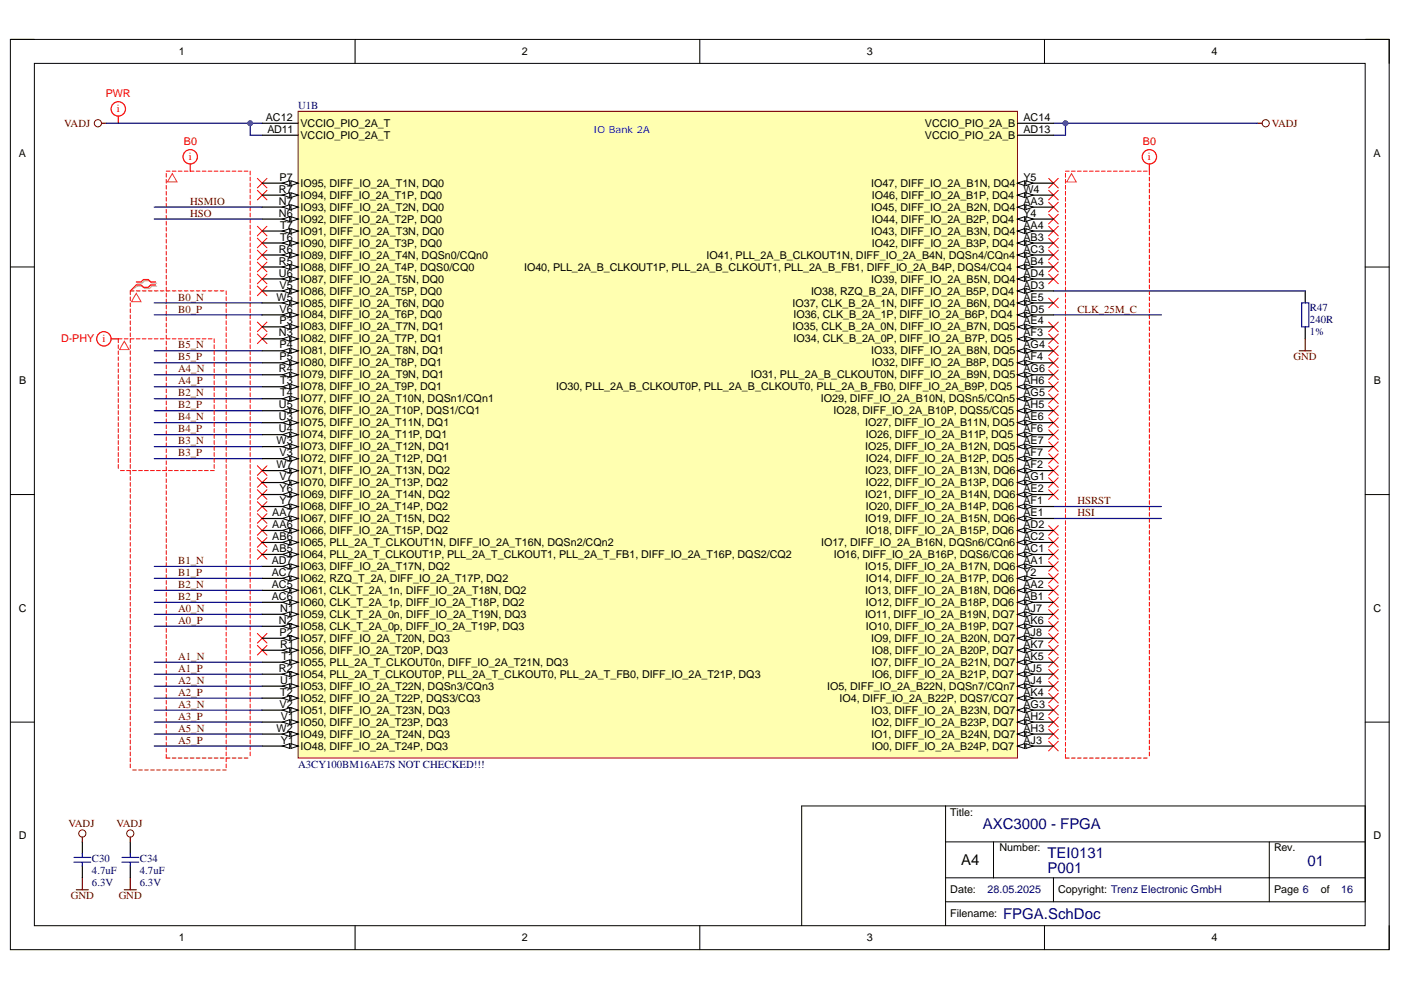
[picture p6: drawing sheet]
<svg xmlns="http://www.w3.org/2000/svg" width="297mm" height="210mm" viewBox="0 0 297 210" stroke-linecap="round" stroke-linejoin="round" font-family="sans-serif">
<defs><g id="words">
<g font-size="3.2" fill="#000080">
<text x="208.4" y="175.8">AXC3000 - FPGA</text>
<text x="222.1" y="185.2">P001</text>
<text x="222.1" y="181.9">TEI0131</text>
<text x="277.2" y="183.6">01</text>
<text x="212.7" y="194.8">FPGA.SchDoc</text>
</g>
<text font-size="3.2" x="203.8" y="183.4">A4</text>
<g font-size="2.3">
<text x="37.9" y="11.7">1</text>
<text x="110.7" y="11.7">2</text>
<text x="183.8" y="11.7">3</text>
<text x="256.8" y="11.7">4</text>
<text x="56.3" y="25.7">AC12</text>
<text x="56.7" y="28.2">AD11</text>
<text x="63.7" y="29.5">VCCIO_PIO_2A_T</text>
<text x="63.7" y="26.9">VCCIO_PIO_2A_T</text>
<text x="196.1" y="29.5">VCCIO_PIO_2A_B</text>
<text x="196.1" y="26.9">VCCIO_PIO_2A_B</text>
<text x="217" y="28.2">AD13</text>
<text x="217" y="25.7">AC14</text>
<text x="4" y="33.3">A</text>
<text x="291.2" y="33.3">A</text>
<text x="59.1" y="40.9">R7</text>
<text x="59.3" y="38.3">P7</text>
<text x="63.7" y="39.6">IO95, DIFF_IO_2A_T1N, DQ0</text>
<text x="184.7" y="39.6">IO47, DIFF_IO_2A_B1N, DQ4</text>
<text x="217" y="38.3">Y5</text>
<text x="217" y="40.9">W4</text>
<text x="59.1" y="43.4">N7</text>
<text x="59.1" y="45.9">N6</text>
<text x="63.7" y="42.1">IO94, DIFF_IO_2A_T1P, DQ0</text>
<text x="63.7" y="44.7">IO93, DIFF_IO_2A_T2N, DQ0</text>
<text x="63.7" y="47.2">IO92, DIFF_IO_2A_T2P, DQ0</text>
<text x="184.7" y="44.7">IO45, DIFF_IO_2A_B2N, DQ4</text>
<text x="184.8" y="42.1">IO46, DIFF_IO_2A_B1P, DQ4</text>
<text x="184.8" y="47.2">IO44, DIFF_IO_2A_B2P, DQ4</text>
<text x="217" y="43.4">AA3</text>
<text x="217" y="45.9">Y4</text>
<text x="59.1" y="53.6">R6</text>
<text x="59.4" y="48.5">T7</text>
<text x="59.4" y="51">T6</text>
<text x="63.7" y="49.7">IO91, DIFF_IO_2A_T3N, DQ0</text>
<text x="63.7" y="52.3">IO90, DIFF_IO_2A_T3P, DQ0</text>
<text x="184.7" y="49.7">IO43, DIFF_IO_2A_B3N, DQ4</text>
<text x="184.8" y="52.3">IO42, DIFF_IO_2A_B3P, DQ4</text>
<text x="217" y="48.5">AA4</text>
<text x="217" y="51">AB3</text>
<text x="217" y="53.6">AC3</text>
<text x="59.1" y="56.1">R5</text>
<text x="59.1" y="58.7">U6</text>
<text x="63.7" y="54.8">IO89, DIFF_IO_2A_T4N, DQSn0/CQn0</text>
<text x="63.7" y="57.4">IO88, DIFF_IO_2A_T4P, DQS0/CQ0</text>
<text x="63.7" y="59.9">IO87, DIFF_IO_2A_T5N, DQ0</text>
<text x="111.1" y="57.4">IO40, PLL_2A_B_CLKOUT1P, PLL_2A_B_CLKOUT1, PLL_2A_B_FB1, DIFF_IO_2A_B4P, DQS4/CQ4</text>
<text x="149.8" y="54.8">IO41, PLL_2A_B_CLKOUT1N, DIFF_IO_2A_B4N, DQSn4/CQn4</text>
<text x="184.7" y="59.9">IO39, DIFF_IO_2A_B5N, DQ4</text>
<text x="217" y="56.1">AB4</text>
<text x="217" y="58.7">AD4</text>
<text x="58.6" y="63.7">W5</text>
<text x="59.3" y="61.2">V5</text>
<text x="63.7" y="62.5">IO86, DIFF_IO_2A_T5P, DQ0</text>
<text x="63.7" y="65">IO85, DIFF_IO_2A_T6N, DQ0</text>
<text x="168" y="65">IO37, CLK_B_2A_1N, DIFF_IO_2A_B6N, DQ4</text>
<text x="171.9" y="62.5">IO38, RZQ_B_2A, DIFF_IO_2A_B5P, DQ4</text>
<text x="217" y="61.2">AD3</text>
<text x="217" y="63.7">AE5</text>
<text x="59.1" y="71.3">N3</text>
<text x="59.3" y="66.3">V6</text>
<text x="59.3" y="68.8">P3</text>
<text x="63.7" y="67.5">IO84, DIFF_IO_2A_T6P, DQ0</text>
<text x="63.7" y="70.1">IO83, DIFF_IO_2A_T7N, DQ1</text>
<text x="168" y="70.1">IO35, CLK_B_2A_0N, DIFF_IO_2A_B7N, DQ5</text>
<text x="168.3" y="67.5">IO36, CLK_B_2A_1P, DIFF_IO_2A_B6P, DQ4</text>
<text x="217" y="66.3">AD5</text>
<text x="217" y="68.8">AE4</text>
<text x="217" y="71.3">AF3</text>
<text x="59.3" y="73.9">P4</text>
<text x="59.3" y="76.4">P5</text>
<text x="63.7" y="72.6">IO82, DIFF_IO_2A_T7P, DQ1</text>
<text x="63.7" y="75.1">IO81, DIFF_IO_2A_T8N, DQ1</text>
<text x="63.7" y="77.7">IO80, DIFF_IO_2A_T8P, DQ1</text>
<text x="168.3" y="72.6">IO34, CLK_B_2A_0P, DIFF_IO_2A_B7P, DQ5</text>
<text x="184.7" y="75.1">IO33, DIFF_IO_2A_B8N, DQ5</text>
<text x="184.8" y="77.7">IO32, DIFF_IO_2A_B8P, DQ5</text>
<text x="217" y="73.9">AG4</text>
<text x="217" y="76.4">AF4</text>
<text x="4.1" y="81.5">B</text>
<text x="59.1" y="79">R4</text>
<text x="59.4" y="81.5">T3</text>
<text x="63.7" y="80.2">IO79, DIFF_IO_2A_T9N, DQ1</text>
<text x="63.7" y="82.8">IO78, DIFF_IO_2A_T9P, DQ1</text>
<text x="117.9" y="82.8">IO30, PLL_2A_B_CLKOUT0P, PLL_2A_B_CLKOUT0, PLL_2A_B_FB0, DIFF_IO_2A_B9P, DQ5</text>
<text x="159.2" y="80.2">IO31, PLL_2A_B_CLKOUT0N, DIFF_IO_2A_B9N, DQ5</text>
<text x="217" y="79">AG6</text>
<text x="217" y="81.5">AH6</text>
<text x="291.3" y="81.5">B</text>
<text x="59.1" y="86.6">U5</text>
<text x="59.1" y="89.1">U3</text>
<text x="59.4" y="84">T4</text>
<text x="63.7" y="85.3">IO77, DIFF_IO_2A_T10N, DQSn1/CQn1</text>
<text x="63.7" y="87.9">IO76, DIFF_IO_2A_T10P, DQS1/CQ1</text>
<text x="174.1" y="85.3">IO29, DIFF_IO_2A_B10N, DQSn5/CQn5</text>
<text x="176.7" y="87.9">IO28, DIFF_IO_2A_B10P, DQS5/CQ5</text>
<text x="217" y="84">AG5</text>
<text x="217" y="86.6">AH5</text>
<text x="217" y="89.1">AE6</text>
<text x="58.6" y="94.2">W3</text>
<text x="59.1" y="91.7">U4</text>
<text x="63.7" y="90.4">IO75, DIFF_IO_2A_T11N, DQ1</text>
<text x="63.7" y="92.9">IO74, DIFF_IO_2A_T11P, DQ1</text>
<text x="63.7" y="95.5">IO73, DIFF_IO_2A_T12N, DQ1</text>
<text x="183.5" y="90.4">IO27, DIFF_IO_2A_B11N, DQ5</text>
<text x="183.5" y="95.5">IO25, DIFF_IO_2A_B12N, DQ5</text>
<text x="183.6" y="92.9">IO26, DIFF_IO_2A_B11P, DQ5</text>
<text x="217" y="91.7">AF6</text>
<text x="217" y="94.2">AE7</text>
<text x="58.6" y="99.3">W7</text>
<text x="59.3" y="96.7">V3</text>
<text x="59.3" y="101.8">V7</text>
<text x="63.7" y="98">IO72, DIFF_IO_2A_T12P, DQ1</text>
<text x="63.7" y="100.5">IO71, DIFF_IO_2A_T13N, DQ2</text>
<text x="183.5" y="100.5">IO23, DIFF_IO_2A_B13N, DQ6</text>
<text x="183.6" y="98">IO24, DIFF_IO_2A_B12P, DQ5</text>
<text x="217" y="96.7">AF7</text>
<text x="217" y="99.3">AF2</text>
<text x="217" y="101.8">AG1</text>
<text x="59.3" y="104.3">Y6</text>
<text x="59.3" y="106.9">Y7</text>
<text x="63.7" y="103.1">IO70, DIFF_IO_2A_T13P, DQ2</text>
<text x="63.7" y="105.6">IO69, DIFF_IO_2A_T14N, DQ2</text>
<text x="183.5" y="105.6">IO21, DIFF_IO_2A_B14N, DQ6</text>
<text x="183.6" y="103.1">IO22, DIFF_IO_2A_B13P, DQ6</text>
<text x="217" y="104.3">AE2</text>
<text x="217" y="106.9">AF1</text>
<text x="57.7" y="109.4">AA7</text>
<text x="57.7" y="112">AA6</text>
<text x="63.7" y="108.2">IO68, DIFF_IO_2A_T14P, DQ2</text>
<text x="63.7" y="110.7">IO67, DIFF_IO_2A_T15N, DQ2</text>
<text x="63.7" y="113.2">IO66, DIFF_IO_2A_T15P, DQ2</text>
<text x="183.5" y="110.7">IO19, DIFF_IO_2A_B15N, DQ6</text>
<text x="183.6" y="108.2">IO20, DIFF_IO_2A_B14P, DQ6</text>
<text x="183.6" y="113.2">IO18, DIFF_IO_2A_B15P, DQ6</text>
<text x="217" y="109.4">AE1</text>
<text x="217" y="112">AD2</text>
<text x="57.6" y="119.6">AD7</text>
<text x="57.7" y="114.5">AB6</text>
<text x="57.7" y="117.1">AB5</text>
<text x="63.7" y="115.8">IO65, PLL_2A_T_CLKOUT1N, DIFF_IO_2A_T16N, DQSn2/CQn2</text>
<text x="63.7" y="118.3">IO64, PLL_2A_T_CLKOUT1P, PLL_2A_T_CLKOUT1, PLL_2A_T_FB1, DIFF_IO_2A_T16P, DQS2/CQ2</text>
<text x="174.1" y="115.8">IO17, DIFF_IO_2A_B16N, DQSn6/CQn6</text>
<text x="176.8" y="118.3">IO16, DIFF_IO_2A_B16P, DQS6/CQ6</text>
<text x="217" y="114.5">AC2</text>
<text x="217" y="117.1">AC1</text>
<text x="217" y="119.6">AA1</text>
<text x="57.6" y="122.1">AC7</text>
<text x="57.6" y="124.7">AC5</text>
<text x="63.7" y="120.9">IO63, DIFF_IO_2A_T17N, DQ2</text>
<text x="63.7" y="123.4">IO62, RZQ_T_2A, DIFF_IO_2A_T17P, DQ2</text>
<text x="63.7" y="125.9">IO61, CLK_T_2A_1n, DIFF_IO_2A_T18N, DQ2</text>
<text x="183.5" y="120.9">IO15, DIFF_IO_2A_B17N, DQ6</text>
<text x="183.5" y="125.9">IO13, DIFF_IO_2A_B18N, DQ6</text>
<text x="183.6" y="123.4">IO14, DIFF_IO_2A_B17P, DQ6</text>
<text x="217" y="122.1">Y2</text>
<text x="217" y="124.7">AA2</text>
<text x="4" y="129.7">C</text>
<text x="57.6" y="127.2">AC6</text>
<text x="59.4" y="129.7">N1</text>
<text x="63.7" y="128.5">IO60, CLK_T_2A_1p, DIFF_IO_2A_T18P, DQ2</text>
<text x="63.7" y="131">IO59, CLK_T_2A_0n, DIFF_IO_2A_T19N, DQ3</text>
<text x="183.5" y="131">IO11, DIFF_IO_2A_B19N, DQ7</text>
<text x="183.6" y="128.5">IO12, DIFF_IO_2A_B18P, DQ6</text>
<text x="217" y="127.2">AB1</text>
<text x="217" y="129.7">AJ7</text>
<text x="291.2" y="129.7">C</text>
<text x="59.1" y="132.3">N2</text>
<text x="59.3" y="134.8">P2</text>
<text x="59.4" y="137.4">R1</text>
<text x="63.7" y="133.6">IO58, CLK_T_2A_0p, DIFF_IO_2A_T19P, DQ3</text>
<text x="63.7" y="136.1">IO57, DIFF_IO_2A_T20N, DQ3</text>
<text x="183.6" y="133.6">IO10, DIFF_IO_2A_B19P, DQ7</text>
<text x="184.7" y="136.1">IO9, DIFF_IO_2A_B20N, DQ7</text>
<text x="217" y="132.3">AK6</text>
<text x="217" y="134.8">AJ8</text>
<text x="217" y="137.4">AK7</text>
<text x="59.1" y="142.4">R2</text>
<text x="59.7" y="139.9">T1</text>
<text x="63.7" y="138.6">IO56, DIFF_IO_2A_T20P, DQ3</text>
<text x="63.7" y="141.2">IO55, PLL_2A_T_CLKOUT0n, DIFF_IO_2A_T21N, DQ3</text>
<text x="63.7" y="143.7">IO54, PLL_2A_T_CLKOUT0P, PLL_2A_T_CLKOUT0, PLL_2A_T_FB0, DIFF_IO_2A_T21P, DQ3</text>
<text x="184.7" y="141.2">IO7, DIFF_IO_2A_B21N, DQ7</text>
<text x="184.8" y="138.6">IO8, DIFF_IO_2A_B20P, DQ7</text>
<text x="184.8" y="143.7">IO6, DIFF_IO_2A_B21P, DQ7</text>
<text x="217" y="139.9">AK5</text>
<text x="217" y="142.4">AJ5</text>
<text x="59.4" y="147.5">T2</text>
<text x="59.4" y="145">U1</text>
<text x="63.7" y="146.2">IO53, DIFF_IO_2A_T22N, DQSn3/CQn3</text>
<text x="63.7" y="148.8">IO52, DIFF_IO_2A_T22P, DQS3/CQ3</text>
<text x="175.4" y="146.2">IO5, DIFF_IO_2A_B22N, DQSn7/CQn7</text>
<text x="178" y="148.8">IO4, DIFF_IO_2A_B22P, DQS7/CQ7</text>
<text x="217" y="145">AJ4</text>
<text x="217" y="147.5">AK4</text>
<text x="58.6" y="155.1">W2</text>
<text x="59.3" y="150.1">V2</text>
<text x="59.6" y="152.6">V1</text>
<text x="63.7" y="151.3">IO51, DIFF_IO_2A_T23N, DQ3</text>
<text x="63.7" y="153.9">IO50, DIFF_IO_2A_T23P, DQ3</text>
<text x="184.7" y="151.3">IO3, DIFF_IO_2A_B23N, DQ7</text>
<text x="184.8" y="153.9">IO2, DIFF_IO_2A_B23P, DQ7</text>
<text x="217" y="150.1">AG3</text>
<text x="217" y="152.6">AH2</text>
<text x="217" y="155.1">AH3</text>
<text x="59.6" y="157.7">Y1</text>
<text x="63.7" y="156.4">IO49, DIFF_IO_2A_T24N, DQ3</text>
<text x="63.7" y="158.9">IO48, DIFF_IO_2A_T24P, DQ3</text>
<text x="184.7" y="156.4">IO1, DIFF_IO_2A_B24N, DQ7</text>
<text x="184.8" y="158.9">IO0, DIFF_IO_2A_B24P, DQ7</text>
<text x="217" y="157.7">AJ3</text>
<text x="201.5" y="172.9">Title:</text>
<text x="4" y="178">D</text>
<text x="291.2" y="178">D</text>
<text x="211.9" y="180.5">Number:</text>
<text x="270.1" y="180.5">Rev.</text>
<text x="201.5" y="189.4">Date:</text>
<text x="224.4" y="189.4">Copyright: Trenz Electronic GmbH</text>
<text x="270.1" y="189.4">Page 6</text>
<text x="280" y="189.4">of</text>
<text x="201.5" y="194.5">Filename:</text>
<text x="37.9" y="199.6">1</text>
<text x="110.7" y="199.6">2</text>
<text x="183.8" y="199.6">3</text>
<text x="256.8" y="199.6">4</text>
</g>
<g font-size="2.3" fill="#f00">
<text x="22.4" y="20.5">PWR</text>
<text x="24.8" y="23.8">i</text>
<text x="39" y="30.7">B0</text>
<text x="40.1" y="34">i</text>
<text x="242.3" y="30.7">B0</text>
<text x="243.4" y="34">i</text>
<text x="12.9" y="72.6">D-PHY</text>
<text x="21.7" y="72.6">i</text>
</g>
<g font-size="2.3" fill="#000080">
<text x="63.2" y="23.1">U1B</text>
<text x="277.7" y="71.1">1%</text>
<text x="277.7" y="66">R47</text>
<text x="277.7" y="68.5">240R</text>
<text x="63.2" y="162.7">A3CY100BM16AE7S NOT CHECKED!!!</text>
<text x="19.5" y="182.8">C30</text>
<text x="19.5" y="185.3">4.7uF</text>
<text x="29.7" y="182.8">C34</text>
<text x="29.7" y="185.3">4.7uF</text>
<text x="19.5" y="187.9">6.3V</text>
<text x="29.7" y="187.9">6.3V</text>
<text x="209.4" y="189.4">28.05.2025</text>
<text x="284.3" y="189.4">16</text>
</g>
<g font-size="2.3" fill="#800000">
<text x="13.6" y="26.9">VADJ</text>
<text x="269.6" y="26.9">VADJ</text>
<text x="40.3" y="45.9">HSO</text>
<text x="40.3" y="43.4">HSMIO</text>
<text x="37.8" y="63.7">B0_N</text>
<text x="37.8" y="66.3">B0_P</text>
<text x="228.4" y="66.3">CLK_25M_C</text>
<text x="37.8" y="76.4">B5_P</text>
<text x="37.8" y="73.9">B5_N</text>
<text x="274.3" y="76.4">GND</text>
<text x="37.8" y="81.5">A4_P</text>
<text x="37.8" y="78.9">A4_N</text>
<text x="37.8" y="86.5">B2_P</text>
<text x="37.8" y="84">B2_N</text>
<text x="37.8" y="89.1">B4_N</text>
<text x="37.8" y="94.2">B3_N</text>
<text x="37.8" y="91.7">B4_P</text>
<text x="37.8" y="96.7">B3_P</text>
<text x="228.4" y="106.9">HSRST</text>
<text x="228.4" y="109.4">HSI</text>
<text x="37.8" y="119.6">B1_N</text>
<text x="37.8" y="122.1">B1_P</text>
<text x="37.8" y="124.7">B2_N</text>
<text x="37.8" y="129.7">A0_N</text>
<text x="37.8" y="127.2">B2_P</text>
<text x="37.8" y="132.3">A0_P</text>
<text x="37.8" y="142.4">A1_P</text>
<text x="37.8" y="139.9">A1_N</text>
<text x="37.8" y="147.5">A2_P</text>
<text x="37.8" y="145">A2_N</text>
<text x="37.8" y="152.6">A3_P</text>
<text x="37.8" y="150.1">A3_N</text>
<text x="37.8" y="155.1">A5_N</text>
<text x="37.8" y="157.7">A5_P</text>
<text x="14.5" y="175.4">VADJ</text>
<text x="24.7" y="175.4">VADJ</text>
<text x="15" y="190.7">GND</text>
<text x="25.2" y="190.7">GND</text>
</g>
<text font-size="2.1" fill="#00f" x="125.8" y="28.2">IO Bank 2A</text>
</g></defs>
<path d="M2.2 8.4h292.3v193h-292.3z" fill="none" stroke="#000" stroke-width=".21"/>
<path d="M7.3 13.4h282.1v182.9h-282.1z" fill-rule="evenodd" fill="#fff"/>
<g fill="none" stroke="#000" stroke-width=".21">
<path d="M2.2 8.4h5.1M7.3 13.4h282.1v182.9h-282.1zM75.3 8.4v5M148.4 8.4v5M221.4 8.4v5M289.4 8.4h5.1v5M2.2 56.6h5.1M289.4 56.6h5.1M2.2 104.9h5.1M289.4 104.9h5.1M2.2 153.1h5.1M289.4 153.1h5.1"/>
<path d="M200.5 170.9v25.4M200.5 178.5h88.9M210.6 178.5v7.6M269.1 178.5v12.7M75.3 196.3v5.1M148.4 196.3v5.1M200.5 191.2h88.9v-20.3h-119.4v25.4M200.5 186.1h88.9M221.4 196.3v5.1M223.4 186.1v5.1M294.5 196.3v5.1"/>
</g>
<path d="M21.5 26.1h1M266.6 26.1h1M275.5 74.4h2.5M276.7 71.8v2.6M17.5 177.5v1M27.6 177.5v1M16.2 188.7h2.5M17.5 186.1v2.6M26.4 188.7h2.5M27.6 186.1v2.6" fill="none" stroke="#800000" stroke-width=".25"/>
<g fill="none" stroke="#f00" stroke-width=".25">
<path d="M25.1 24.6v1.5M40.3 34.8v1.5M243.7 34.8v1.5M28.9 59.8h1l.5-.5h1l.5 .5h1.1M28.9 60.4h1l.5 .5h1l.5-.5h1.1"/>
<circle cx="25.1" cy="23.1" r="1.52"/>
<circle cx="40.3" cy="33.2" r="1.52"/>
<circle cx="243.7" cy="33.2" r="1.52"/>
</g>
<path d="M276.7 61.7v2.5M276.7 69.3v2.5M17.5 178.5v2.5M27.6 178.5v2.5M17.5 183.6v2.5M27.6 183.6v2.5" fill="none" stroke="#000" stroke-width=".25"/>
<path d="M276 64.2h1.5v5.1h-1.5zM15.7 181.8h3.5M15.7 182.8h3.5M17.5 181v.8M17.5 182.8v.8M25.8 181.8h3.6M25.8 182.8h3.6M27.6 181v.8M27.6 182.8v.8" fill="none" stroke="#00f" stroke-width=".25"/>
<g fill="none" stroke="#f00" stroke-width=".21">
<path d="M35.2 36.3h.8M35.2 36.8v.8M35.2 38v.8M35.2 39.3v.8M36.5 36.3h.8M37.8 36.3h.8M39.1 36.3h.8M40.3 36.3h.8M41.6 36.3h.8M42.9 36.3h.8M44.1 36.3h.8M45.4 36.3h.8"/>
<path d="M46.7 36.3h.8M48 36.3h.8M49.2 36.3h.8M50.5 36.3h.8M51.8 36.3h.8M53 36.3v.8M53 37.6v.8M53 38.8v.8M54.6 37.8l2 2M56.6 37.8l-2 2M222.3 37.8l2.1 2M224.4 37.8l-2.1 2"/>
<path d="M225.9 36.8v.8M225.9 38v.8M225.9 39.3v.8M225.9 36.3h.8M227.2 36.3h.8M228.4 36.3h.8M229.7 36.3h.8M231 36.3h.8M232.3 36.3h.8M233.5 36.3h.8M234.8 36.3h.8M236.1 36.3h.8"/>
<path d="M237.3 36.3h.8M238.6 36.3h.8M239.9 36.3h.8M241.2 36.3h.7M242.4 36.3h.8M243.7 36.3v.8M243.7 37.6v.8M243.7 38.8v.8M35.2 40.6v.8M35.2 41.8v.8M35.2 43.1v.8M35.2 44.4v.8"/>
<path d="M35.2 45.7v.7M35.2 46.9v.8M35.2 48.2v.8M35.2 49.5v.8M35.2 50.7v.8M35.2 52v.8M35.2 53.3v.8M35.2 54.5v.8M35.2 55.8v.8M35.2 57.1v.8M35.2 58.4v.7M35.2 59.6v.8"/>
<path d="M53 40.1v.8M53 41.4v.8M53 42.6v.8M53 43.9v.8M53 45.2v.8M53 46.4v.8M53 47.7v.8M53 49v.8M53 50.3v.8M53 51.5v.8M53 52.8v.8M53 54.1v.8"/>
<path d="M53 55.3v.8M53 56.6v.8M53 57.9v.8M53 59.1v.8M54.6 40.4l2 2M54.6 48l2 2M54.6 50.5l2 2M54.6 53.1l2 2M54.6 55.6l2 2M54.6 58.1l2 2.1M56.6 40.4l-2 2M56.6 48l-2 2"/>
<path d="M56.6 50.5l-2 2M56.6 53.1l-2 2M56.6 55.6l-2 2M56.6 58.1l-2 2.1M222.3 58.1l2.1 2.1M222.3 55.6l2.1 2M222.3 53.1l2.1 2M222.3 50.5l2.1 2M222.3 48l2.1 2M222.3 45.4l2.1 2.1M222.3 42.9l2.1 2M222.3 40.4l2.1 2"/>
<path d="M224.4 58.1l-2.1 2.1M224.4 55.6l-2.1 2M224.4 53.1l-2.1 2M224.4 50.5l-2.1 2M224.4 48l-2.1 2M224.4 45.4l-2.1 2.1M224.4 42.9l-2.1 2M224.4 40.4l-2.1 2M225.9 40.6v.8M225.9 41.8v.8M225.9 43.1v.8M225.9 44.4v.8"/>
<path d="M225.9 45.7v.8M225.9 46.9v.8M225.9 48.2v.8M225.9 49.5v.8M225.9 50.7v.8M225.9 52v.8M225.9 53.3v.8M225.9 54.5v.8M225.9 55.8v.8M225.9 57.1v.8M225.9 58.4v.7M225.9 59.6v.8"/>
<path d="M243.7 40.1v.8M243.7 41.4v.8M243.7 42.6v.8M243.7 43.9v.8M243.7 45.2v.8M243.7 46.5v.7M243.7 47.7v.8M243.7 49v.8M243.7 50.3v.8M243.7 51.5v.8M243.7 52.8v.8M243.7 54.1v.8"/>
<path d="M243.7 55.3v.8M243.7 56.6v.8M243.7 57.9v.8M243.7 59.1v.8M27.6 61.7h.8M27.6 61.7v.8M27.6 63v.7M27.6 64.2v.8M27.6 65.5v.8M27.6 66.8v.8M27.6 68v.8M27.6 69.3v.8"/>
<path d="M27.6 70.6v.8M27.6 71.8v.8M27.6 73.1v.8M27.6 74.4v.8M27.6 75.7v.7M27.6 76.9v.8M27.6 78.2v.8M27.6 79.5v.8M28.9 60.4l-1.3 1.3M28.9 61.7h.8M30.2 61.7h.8M31.4 61.7h.8"/>
<path d="M32.7 61.7h.8M34 61.7h.8M35.2 60.9v.8h.8M35.2 62.2v.8M35.2 63.4v.8M35.2 64.7v.8M35.2 66v.8M35.2 67.2v.8M35.2 68.5v.8M35.2 69.8v.8M35.2 71v.8M35.2 72.3v.8"/>
<path d="M35.2 73.6v.8M35.2 74.9v.8M35.2 76.1v.8M35.2 77.4v.8M35.2 78.7v.8M35.2 79.9v.8M36.5 61.7h.8M37.8 61.7h.8M39.1 61.7h.8M40.3 61.7h.8M41.6 61.7h.8M42.9 61.7h.8"/>
<path d="M44.1 61.7h.8M45.4 61.7h.8M46.7 61.7h.8M48 61.7v.8M48 63v.7M48 64.2v.8M48 65.5v.8M48 66.8v.8M48 68v.8M48 69.3v.8M48 70.6v.8M48 71.8v.8"/>
<path d="M48 73.1v.8M48 74.4v.8M48 75.7v.7M48 76.9v.8M48 78.2v.8M48 79.5v.8M53 60.4v.8M53 61.7v.8M53 63v.7M53 64.2v.8M53 65.5v.8M53 66.8v.8"/>
<path d="M53 68v.8M53 69.3v.8M53 70.6v.8M53 71.8v.8M53 73.1v.8M53 74.4v.8M53 75.7v.7M53 76.9v.8M53 78.2v.8M53 79.5v.8M54.6 60.7l2 2M54.6 68.3l2 2"/>
<path d="M54.6 70.8l2 2.1M56.6 60.7l-2 2M56.6 68.3l-2 2M56.6 70.8l-2 2.1M222.3 78.4l2.1 2.1M222.3 75.9l2.1 2M222.3 73.4l2.1 2M222.3 70.8l2.1 2.1M222.3 68.3l2.1 2M222.3 63.2l2.1 2M224.4 78.4l-2.1 2.1M224.4 75.9l-2.1 2"/>
<path d="M224.4 73.4l-2.1 2M224.4 70.8l-2.1 2.1M224.4 68.3l-2.1 2M224.4 63.2l-2.1 2M225.9 60.9v.8M225.9 62.2v.8M225.9 63.4v.8M225.9 64.7v.8M225.9 66v.8M225.9 67.2v.8M225.9 68.5v.8M225.9 69.8v.8"/>
<path d="M225.9 71.1v.7M225.9 72.3v.8M225.9 73.6v.8M225.9 74.9v.8M225.9 76.1v.8M225.9 77.4v.8M225.9 78.7v.8M225.9 79.9v.8M243.7 60.4v.8M243.7 61.7v.8M243.7 63v.8M243.7 64.2v.8"/>
<path d="M243.7 65.5v.8M243.7 66.8v.8M243.7 68v.8M243.7 69.3v.8M243.7 70.6v.8M243.7 71.8v.8M243.7 73.1v.8M243.7 74.4v.8M243.7 75.7v.8M243.7 76.9v.8M243.7 78.2v.8M243.7 79.5v.8"/>
<path d="M27.6 80.7v.8M27.6 82v.8M27.6 83.3v.8M27.6 84.5v.8M27.6 85.8v.8M27.6 87.1v.8M27.6 88.3v.8M27.6 89.6v.8M27.6 90.9v.8M27.6 92.2v.7M27.6 93.4v.8M27.6 94.7v.8"/>
<path d="M27.6 96v.8M27.6 97.2v.8M27.6 98.5v.8M27.6 99.8v.8M35.2 81.2v.8M35.2 82.5v.8M35.2 83.7v.8M35.2 85v.8M35.2 86.3v.8M35.2 87.6v.7M35.2 88.8v.8M35.2 90.1v.8"/>
<path d="M35.2 91.4v.8M35.2 92.6v.8M35.2 93.9v.8M35.2 95.2v.8M35.2 96.4v.8M35.2 97.7v.8M35.2 99v.8M48 80.7v.8M48 82v.8M48 83.3v.8M48 84.5v.8M48 85.8v.8"/>
<path d="M48 87.1v.8M48 88.3v.8M48 89.6v.8M48 90.9v.8M48 92.2v.7M48 93.4v.8M48 94.7v.8M48 96v.8M48 97.2v.8M48 98.5v.8M48 99.8v.8M53 80.7v.8"/>
<path d="M53 82v.8M53 83.3v.8M53 84.5v.8M53 85.8v.8M53 87.1v.8M53 88.3v.8M53 89.6v.8M53 90.9v.8M53 92.2v.7M53 93.4v.8M53 94.7v.8M53 96v.8"/>
<path d="M53 97.2v.8M53 98.5v.8M53 99.8v.8M54.6 98.8l2 2M56.6 98.8l-2 2M222.3 98.8l2.1 2M222.3 96.2l2.1 2.1M222.3 93.7l2.1 2M222.3 91.1l2.1 2.1M222.3 88.6l2.1 2M222.3 86.1l2.1 2M222.3 83.5l2.1 2.1"/>
<path d="M222.3 81l2.1 2M224.4 98.8l-2.1 2M224.4 96.2l-2.1 2.1M224.4 93.7l-2.1 2M224.4 91.1l-2.1 2.1M224.4 88.6l-2.1 2M224.4 86.1l-2.1 2M224.4 83.5l-2.1 2.1M224.4 81l-2.1 2M225.9 81.2v.8M225.9 82.5v.8M225.9 83.8v.7"/>
<path d="M225.9 85v.8M225.9 86.3v.8M225.9 87.6v.7M225.9 88.8v.8M225.9 90.1v.8M225.9 91.4v.8M225.9 92.6v.8M225.9 93.9v.8M225.9 95.2v.8M225.9 96.4v.8M225.9 97.7v.8M225.9 99v.8"/>
<path d="M243.7 80.7v.8M243.7 82v.8M243.7 83.3v.8M243.7 84.5v.8M243.7 85.8v.8M243.7 87.1v.8M243.7 88.3v.8M243.7 89.6v.8M243.7 90.9v.8M243.7 92.2v.8M243.7 93.4v.8M243.7 94.7v.8"/>
<path d="M243.7 96v.8M243.7 97.2v.8M243.7 98.5v.8M243.7 99.8v.8M27.6 101v.8M27.6 102.3v.8M27.6 103.6v.8M27.6 104.9v.7M27.6 106.1v.8M27.6 107.4v.8M27.6 108.7v.8M27.6 109.9v.8"/>
<path d="M27.6 111.2v.8M27.6 112.5v.8M27.6 113.7v.8M27.6 115v.8M27.6 116.3v.8M27.6 117.6v.7M27.6 118.8v.8M35.2 100.3v.7M35.2 101.5v.8M35.2 102.8v.8M35.2 104.1v.8M35.2 105.3v.8"/>
<path d="M35.2 106.6v.8M35.2 107.9v.8M35.2 109.1v.8M35.2 110.4v.8M35.2 111.7v.8M35.2 112.9v.8M35.2 114.2v.8M35.2 115.5v.8M35.2 116.8v.8M35.2 118v.8M35.2 119.3v.8M48 101v.8"/>
<path d="M48 102.3v.8M48 103.6v.8M48 104.9v.7M48 106.1v.8M48 107.4v.8M48 108.7v.8M48 109.9v.8M48 111.2v.8M48 112.5v.8M48 113.7v.8M48 115v.8M48 116.3v.8"/>
<path d="M48 117.6v.7M48 118.8v.8M53 101v.8M53 102.3v.8M53 103.6v.8M53 104.9v.7M53 106.1v.8M53 107.4v.8M53 108.7v.8M53 109.9v.8M53 111.2v.8M53 112.5v.8"/>
<path d="M53 113.7v.8M53 115v.8M53 116.3v.8M53 117.6v.7M53 118.8v.8M54.6 116.5l2 2.1M54.6 114l2 2M54.6 111.5l2 2M54.6 108.9l2 2M54.6 106.4l2 2M54.6 103.8l2 2.1M54.6 101.3l2 2"/>
<path d="M56.6 116.5l-2 2.1M56.6 114l-2 2M56.6 111.5l-2 2M56.6 108.9l-2 2M56.6 106.4l-2 2M56.6 103.8l-2 2.1M56.6 101.3l-2 2M222.3 103.8l2.1 2.1M222.3 111.5l2.1 2M222.3 114l2.1 2M222.3 116.5l2.1 2.1M222.3 119.1l2.1 2"/>
<path d="M222.3 101.3l2.1 2M224.4 103.8l-2.1 2.1M224.4 111.5l-2.1 2M224.4 114l-2.1 2M224.4 116.5l-2.1 2.1M224.4 119.1l-2.1 2M224.4 101.3l-2.1 2M225.9 100.3v.7M225.9 101.5v.8M225.9 102.8v.8M225.9 104.1v.8M225.9 105.3v.8"/>
<path d="M225.9 106.6v.8M225.9 107.9v.8M225.9 109.1v.8M225.9 110.4v.8M225.9 111.7v.8M225.9 113v.7M225.9 114.2v.8M225.9 115.5v.8M225.9 116.8v.8M225.9 118v.8M225.9 119.3v.8M243.7 101v.8"/>
<path d="M243.7 102.3v.8M243.7 103.6v.8M243.7 104.9v.8M243.7 106.1v.8M243.7 107.4v.8M243.7 108.7v.8M243.7 109.9v.8M243.7 111.2v.8M243.7 112.5v.8M243.7 113.7v.8M243.7 115v.8M243.7 116.3v.8"/>
<path d="M243.7 117.6v.7M243.7 118.8v.8M27.6 120.1v.8M27.6 121.4v.8M27.6 122.6v.8M27.6 123.9v.8M27.6 125.2v.8M27.6 126.4v.8M27.6 127.7v.8M27.6 129v.8M27.6 130.3v.7M27.6 131.5v.8"/>
<path d="M27.6 132.8v.8M27.6 134.1v.8M27.6 135.3v.8M27.6 136.6v.8M27.6 137.9v.8M27.6 139.1v.8M35.2 120.6v.8M35.2 121.8v.8M35.2 123.1v.8M35.2 124.4v.8M35.2 125.6v.8M35.2 126.9v.8"/>
<path d="M35.2 128.2v.8M35.2 129.5v.8M35.2 130.7v.8M35.2 132v.8M35.2 133.3v.8M35.2 134.5v.8M35.2 135.8v.8M35.2 137.1v.8M35.2 138.3v.8M35.2 139.6v.8M48 120.1v.8M48 121.4v.8"/>
<path d="M48 122.6v.8M48 123.9v.8M48 125.2v.8M48 126.4v.8M48 127.7v.8M48 129v.8M48 130.3v.7M48 131.5v.8M48 132.8v.8M48 134.1v.8M48 135.3v.8M48 136.6v.8"/>
<path d="M48 137.9v.8M48 139.1v.8M53 120.1v.8M53 121.4v.8M53 122.6v.8M53 123.9v.8M53 125.2v.8M53 126.4v.8M53 127.7v.8M53 129v.8M53 130.3v.7M53 131.5v.8"/>
<path d="M53 132.8v.8M53 134.1v.8M53 135.3v.8M53 136.6v.8M53 137.9v.8M53 139.1v.8M54.6 136.9l2 2M54.6 134.3l2 2M56.6 136.9l-2 2M56.6 134.3l-2 2M222.3 121.6l2.1 2.1M222.3 124.2l2.1 2"/>
<path d="M222.3 126.7l2.1 2M222.3 129.2l2.1 2.1M222.3 131.8l2.1 2M222.3 134.3l2.1 2M222.3 136.8l2.1 2.1M222.3 139.4l2.1 2M224.4 121.6l-2.1 2.1M224.4 124.2l-2.1 2M224.4 126.7l-2.1 2M224.4 129.2l-2.1 2.1M224.4 131.8l-2.1 2M224.4 134.3l-2.1 2"/>
<path d="M224.4 136.8l-2.1 2.1M224.4 139.4l-2.1 2M225.9 120.6v.8M225.9 121.8v.8M225.9 123.1v.8M225.9 124.4v.8M225.9 125.6v.8M225.9 126.9v.8M225.9 128.2v.8M225.9 129.5v.8M225.9 130.7v.8M225.9 132v.8"/>
<path d="M225.9 133.3v.8M225.9 134.5v.8M225.9 135.8v.8M225.9 137.1v.8M225.9 138.3v.8M225.9 139.6v.8M243.7 120.1v.8M243.7 121.4v.8M243.7 122.6v.8M243.7 123.9v.8M243.7 125.2v.8M243.7 126.4v.8"/>
<path d="M243.7 127.7v.8M243.7 129v.8M243.7 130.3v.7M243.7 131.5v.8M243.7 132.8v.8M243.7 134.1v.8M243.7 135.3v.8M243.7 136.6v.8M243.7 137.9v.8M243.7 139.1v.8M27.6 140.4v.8M27.6 141.7v.8"/>
<path d="M27.6 142.9v.8M27.6 144.2v.8M27.6 145.5v.8M27.6 146.8v.7M27.6 148v.8M27.6 149.3v.8M27.6 150.6v.8M27.6 151.8v.8M27.6 153.1v.8M27.6 154.4v.8M27.6 155.6v.8M27.6 156.9v.8"/>
<path d="M27.6 158.2v.8M27.6 159.4v.8M35.2 159.9v.8h.8M35.2 140.9v.8M35.2 142.2v.7M35.2 143.4v.8M35.2 144.7v.8M35.2 146v.8M35.2 147.2v.8M35.2 148.5v.8M35.2 149.8v.8M35.2 151v.8"/>
<path d="M35.2 152.3v.8M35.2 153.6v.8M35.2 154.8v.8M35.2 156.1v.8M35.2 157.4v.8M35.2 158.7v.7M48 140.4v.8M48 141.7v.8M48 142.9v.8M48 144.2v.8M48 145.5v.8M48 146.8v.7"/>
<path d="M48 148v.8M48 149.3v.8M48 150.6v.8M48 151.8v.8M48 153.1v.8M48 154.4v.8M48 155.6v.8M48 156.9v.8M48 158.2v.8M48 159.4v.8M53 140.4v.8M53 141.7v.8"/>
<path d="M53 142.9v.8M53 144.2v.8M53 145.5v.8M53 146.8v.7M53 148v.8M53 149.3v.8M53 150.6v.8M53 151.8v.8M53 153.1v.8M53 154.4v.8M53 155.6v.8M53 156.9v.8"/>
<path d="M53 158.2v.8M53 159.4v.8M222.3 141.9l2.1 2.1M222.3 144.5l2.1 2M222.3 147l2.1 2M222.3 149.5l2.1 2.1M222.3 152.1l2.1 2M222.3 154.6l2.1 2.1M222.3 157.2l2.1 2M224.4 141.9l-2.1 2.1M224.4 144.5l-2.1 2M224.4 147l-2.1 2"/>
<path d="M224.4 149.5l-2.1 2.1M224.4 152.1l-2.1 2M224.4 154.6l-2.1 2.1M224.4 157.2l-2.1 2M225.9 140.9v.8M225.9 142.2v.7M225.9 143.4v.8M225.9 144.7v.8M225.9 146v.8M225.9 147.2v.8M225.9 148.5v.8M225.9 149.8v.8"/>
<path d="M225.9 151v.8M225.9 152.3v.8M225.9 153.6v.8M225.9 154.8v.8M225.9 156.1v.8M225.9 157.4v.8M225.9 158.7v.8M225.9 159.9v.8h.8M243.7 140.4v.8M243.7 141.7v.8M243.7 142.9v.8M243.7 144.2v.8"/>
<path d="M243.7 145.5v.8M243.7 146.8v.7M243.7 148v.8M243.7 149.3v.8M243.7 150.6v.8M243.7 151.8v.8M243.7 153.1v.8M243.7 154.4v.8M243.7 155.6v.8M243.7 156.9v.8M243.7 158.2v.8M243.7 159.5v.7"/>
<path d="M27.6 160.7v.8M27.6 162v.8M28.1 163.3h.8M29.4 163.3h.8M30.6 163.3h.8M31.9 163.3h.8M33.2 163.3h.8M34.5 163.3h.7M35.7 163.3h.8M36.5 160.7h.8M37 163.3h.8M37.8 160.7h.8"/>
<path d="M38.3 163.3h.8M39.1 160.7h.8M39.5 163.3h.8M40.3 160.7h.8M40.8 163.3h.8M41.6 160.7h.8M42.1 163.3h.8M42.9 160.7h.8M43.4 163.3h.7M44.1 160.7h.8M44.6 163.3h.8M45.4 160.7h.8"/>
<path d="M45.9 163.3h.8M46.7 160.7h.8M47.2 163.3h.8M48 162v.8M48.8 160.7h-.8v.8M49.2 160.7h.8M50.5 160.7h.8M51.8 160.7h.8M227.2 160.7h.8M228.4 160.7h.8M229.7 160.7h.8M231 160.7h.8"/>
<path d="M232.3 160.7h.8M233.5 160.7h.8M234.8 160.7h.8M236.1 160.7h.8M237.3 160.7h.8M238.6 160.7h.8M239.9 160.7h.8M241.2 160.7h.7M242.4 160.7h.8"/>
</g>
<path d="M36.5 36.8l1 1.8h-2zM227.2 36.8l1 1.8h-2zM28.9 62.2l1 1.8h-2z" fill="none" stroke="#f33" stroke-width=".21"/>
<path d="M29.1 60h1.1l.5-.5h1l.5 .5h1M29.1 60.7h1.1l.5 .5h1l.5-.5h1" fill="none" stroke="#d0a3a3" stroke-width=".25"/>
<path d="M29.1 60.7l-1.5 1" fill="none" stroke="#d0a3a3" stroke-width=".21"/>
<g fill="none" stroke="#800000" stroke-width=".21">
<circle cx="20.8" cy="26.1" r=".76"/>
<circle cx="268.3" cy="26.1" r=".76"/>
<circle cx="17.5" cy="176.7" r=".76"/>
<circle cx="27.6" cy="176.7" r=".76"/>
</g>
<g fill="none" stroke="#000080" stroke-width=".25">
<path d="M22.5 26.1h33.1M32.7 43.9h22.9M32.7 46.4h22.9M32.7 64.2h22.9M32.7 66.8h22.9M32.7 74.4h22.9M32.7 76.9h22.9M32.7 79.5h22.9M223.4 66.8h22.8M223.4 61.7h53.3M32.7 82h22.9M32.7 84.5h22.9"/>
<path d="M32.7 87.1h22.9M32.7 89.6h22.9M32.7 92.2h22.9M32.7 94.7h22.9M32.7 97.2h22.9M223.4 107.4h22.8M223.4 109.9h22.8M32.7 120.1h22.9M32.7 122.6h22.9M32.7 125.2h22.9M32.7 127.7h22.9M32.7 130.3h22.9"/>
<path d="M32.7 132.8h22.9M32.7 140.4h22.9M32.7 142.9h22.9M32.7 145.5h22.9M32.7 148h22.9M32.7 150.6h22.9M32.7 153.1h22.9M32.7 155.6h22.9M32.7 158.2h22.9"/>
</g>
<circle cx="53" cy="26.1" r=".51" fill="#4c4c94"/>
<circle cx="53" cy="26.1" r=".51" fill="none" stroke="#4c4c94" stroke-width=".21"/>
<path d="M53 26.1v2.6h2.6" fill="none" stroke="#000080" stroke-width=".25"/>
<circle cx="53" cy="26.1" r=".51" fill="#4c4c94"/>
<circle cx="53" cy="26.1" r=".51" fill="none" stroke="#4c4c94" stroke-width=".21"/>
<path d="M223.4 26.1h43.2" fill="none" stroke="#000080" stroke-width=".25"/>
<circle cx="225.9" cy="26.1" r=".51" fill="#4c4c94"/>
<circle cx="225.9" cy="26.1" r=".51" fill="none" stroke="#4c4c94" stroke-width=".21"/>
<path d="M225.9 26.1v2.6h-2.5" fill="none" stroke="#000080" stroke-width=".25"/>
<circle cx="225.9" cy="26.1" r=".51" fill="#4c4c94"/>
<circle cx="225.9" cy="26.1" r=".51" fill="none" stroke="#4c4c94" stroke-width=".21"/>
<g fill="none" stroke="#f00" stroke-width=".21">
<path d="M25.1 73.1v.8M25.1 74.4v.8M25.1 75.7v.7M25.1 76.9v.8M25.1 78.2v.8M25.1 79.5v.8M25.9 71.8h-.8v.8M26.4 71.8h.7M27.6 71.8h.8M28.9 71.8h.8M30.2 71.8h.8M31.4 71.8h.8"/>
<path d="M32.7 71.8h.8M34 71.8h.8M35.2 71.8h.8M36.5 71.8h.8M37.8 71.8h.8M39.1 71.8h.8M40.3 71.8h.8M41.6 71.8h.8M42.9 71.8h.8M44.1 71.8h.8M45.4 71.8v.8M45.4 73.1v.8"/>
<path d="M45.4 74.4v.8M45.4 75.7v.7M45.4 76.9v.8M45.4 78.2v.8M45.4 79.5v.8M25.1 80.7v.8M25.1 82v.8M25.1 83.3v.8M25.1 84.5v.8M25.1 85.8v.8M25.1 87.1v.8M25.1 88.3v.8"/>
<path d="M25.1 89.6v.8M25.1 90.9v.8M25.1 92.2v.7M25.1 93.4v.8M25.1 94.7v.8M25.1 96v.8M25.1 97.2v.8M25.1 98.5v.8M25.6 99.8h.8M26.8 99.8h.8M28.1 99.8h.8M29.4 99.8h.8"/>
<path d="M30.6 99.8h.8M31.9 99.8h.8M33.2 99.8h.8M34.5 99.8h.7M35.7 99.8h.8M37 99.8h.8M38.3 99.8h.8M39.5 99.8h.8M40.8 99.8h.8M42.1 99.8h.8M43.4 99.8h.7M44.6 99.8h.8"/>
<path d="M45.4 80.7v.8M45.4 82v.8M45.4 83.3v.8M45.4 84.5v.8M45.4 85.8v.8M45.4 87.1v.8M45.4 88.3v.8M45.4 89.6v.8M45.4 90.9v.8M45.4 92.2v.7M45.4 93.4v.8M45.4 94.7v.8"/>
<path d="M45.4 96v.8M45.4 97.2v.8M45.4 98.5v.8"/>
</g>
<path d="M26.4 72.3l1 1.8h-2.1z" fill="none" stroke="#f33" stroke-width=".21"/>
<g fill="none" stroke="#f00" stroke-width=".25">
<path d="M23.6 71.8h1.5"/>
<circle cx="22" cy="71.8" r="1.52"/>
</g>
<path d="M63.2 23.6h152.5v137.1h-152.5z" fill-rule="evenodd" fill="#ffffb0"/>
<path d="M63.2 23.6h152.5v137.1h-152.5z" fill="none" stroke="#800000" stroke-width=".21"/>
<path d="M55.6 28.7h7.6M55.6 26.1h7.6M55.6 38.8h7.6M215.7 28.7h7.7M215.7 26.1h7.7" fill="none" stroke="#000" stroke-width=".25"/>
<path d="M61.7 38.3l1.5 .5-1.5 .5z" fill="#f8fcff"/>
<path d="M61.7 38.3l1.5 .5-1.5 .5z" fill="none" stroke="#000" stroke-width=".21"/>
<path d="M59.9 38.8l1.5-.5v1z" fill="#f8fcff"/>
<path d="M59.9 38.8l1.5-.5v1z" fill="none" stroke="#000" stroke-width=".21"/>
<path d="M55.6 41.4h7.6" fill="none" stroke="#000" stroke-width=".25"/>
<path d="M61.7 40.9l1.5 .5-1.5 .5z" fill="#f8fcff"/>
<path d="M61.7 40.9l1.5 .5-1.5 .5z" fill="none" stroke="#000" stroke-width=".21"/>
<path d="M59.9 41.4l1.5-.5v1z" fill="#f8fcff"/>
<path d="M59.9 41.4l1.5-.5v1z" fill="none" stroke="#000" stroke-width=".21"/>
<path d="M55.6 43.9h7.6" fill="none" stroke="#000" stroke-width=".25"/>
<path d="M61.7 43.4l1.5 .5-1.5 .5z" fill="#f8fcff"/>
<path d="M61.7 43.4l1.5 .5-1.5 .5z" fill="none" stroke="#000" stroke-width=".21"/>
<path d="M59.9 43.9l1.5-.5v1z" fill="#f8fcff"/>
<path d="M59.9 43.9l1.5-.5v1z" fill="none" stroke="#000" stroke-width=".21"/>
<path d="M55.6 46.4h7.6" fill="none" stroke="#000" stroke-width=".25"/>
<path d="M61.7 45.9l1.5 .5-1.5 .6z" fill="#f8fcff"/>
<path d="M61.7 45.9l1.5 .5-1.5 .6z" fill="none" stroke="#000" stroke-width=".21"/>
<path d="M59.9 46.4l1.5-.5v1.1z" fill="#f8fcff"/>
<path d="M59.9 46.4l1.5-.5v1.1z" fill="none" stroke="#000" stroke-width=".21"/>
<path d="M55.6 49h7.6" fill="none" stroke="#000" stroke-width=".25"/>
<path d="M61.7 48.5l1.5 .5-1.5 .5z" fill="#f8fcff"/>
<path d="M61.7 48.5l1.5 .5-1.5 .5z" fill="none" stroke="#000" stroke-width=".21"/>
<path d="M59.9 49l1.5-.5v1z" fill="#f8fcff"/>
<path d="M59.9 49l1.5-.5v1z" fill="none" stroke="#000" stroke-width=".21"/>
<path d="M55.6 51.5h7.6" fill="none" stroke="#000" stroke-width=".25"/>
<path d="M61.7 51l1.5 .5-1.5 .5z" fill="#f8fcff"/>
<path d="M61.7 51l1.5 .5-1.5 .5z" fill="none" stroke="#000" stroke-width=".21"/>
<path d="M59.9 51.5l1.5-.5v1z" fill="#f8fcff"/>
<path d="M59.9 51.5l1.5-.5v1z" fill="none" stroke="#000" stroke-width=".21"/>
<path d="M55.6 54.1h7.6" fill="none" stroke="#000" stroke-width=".25"/>
<path d="M61.7 53.6l1.5 .5-1.5 .5z" fill="#f8fcff"/>
<path d="M61.7 53.6l1.5 .5-1.5 .5z" fill="none" stroke="#000" stroke-width=".21"/>
<path d="M59.9 54.1l1.5-.5v1z" fill="#f8fcff"/>
<path d="M59.9 54.1l1.5-.5v1z" fill="none" stroke="#000" stroke-width=".21"/>
<path d="M55.6 56.6h7.6" fill="none" stroke="#000" stroke-width=".25"/>
<path d="M61.7 56.1l1.5 .5-1.5 .5z" fill="#f8fcff"/>
<path d="M61.7 56.1l1.5 .5-1.5 .5z" fill="none" stroke="#000" stroke-width=".21"/>
<path d="M59.9 56.6l1.5-.5v1z" fill="#f8fcff"/>
<path d="M59.9 56.6l1.5-.5v1z" fill="none" stroke="#000" stroke-width=".21"/>
<path d="M55.6 59.1h7.6" fill="none" stroke="#000" stroke-width=".25"/>
<path d="M61.7 58.6l1.5 .5-1.5 .6z" fill="#f8fcff"/>
<path d="M61.7 58.6l1.5 .5-1.5 .6z" fill="none" stroke="#000" stroke-width=".21"/>
<path d="M59.9 59.1l1.5-.5v1.1z" fill="#f8fcff"/>
<path d="M59.9 59.1l1.5-.5v1.1z" fill="none" stroke="#000" stroke-width=".21"/>
<path d="M55.6 61.7h7.6" fill="none" stroke="#000" stroke-width=".25"/>
<path d="M61.7 61.2l1.5 .5-1.5 .5z" fill="#f8fcff"/>
<path d="M61.7 61.2l1.5 .5-1.5 .5z" fill="none" stroke="#000" stroke-width=".21"/>
<path d="M59.9 61.7l1.5-.5v1z" fill="#f8fcff"/>
<path d="M59.9 61.7l1.5-.5v1z" fill="none" stroke="#000" stroke-width=".21"/>
<path d="M55.6 64.2h7.6" fill="none" stroke="#000" stroke-width=".25"/>
<path d="M61.7 63.7l1.5 .5-1.5 .5z" fill="#f8fcff"/>
<path d="M61.7 63.7l1.5 .5-1.5 .5z" fill="none" stroke="#000" stroke-width=".21"/>
<path d="M59.9 64.2l1.5-.5v1z" fill="#f8fcff"/>
<path d="M59.9 64.2l1.5-.5v1z" fill="none" stroke="#000" stroke-width=".21"/>
<path d="M55.6 66.8h7.6" fill="none" stroke="#000" stroke-width=".25"/>
<path d="M61.7 66.3l1.5 .5-1.5 .5z" fill="#f8fcff"/>
<path d="M61.7 66.3l1.5 .5-1.5 .5z" fill="none" stroke="#000" stroke-width=".21"/>
<path d="M59.9 66.8l1.5-.5v1z" fill="#f8fcff"/>
<path d="M59.9 66.8l1.5-.5v1z" fill="none" stroke="#000" stroke-width=".21"/>
<path d="M55.6 69.3h7.6" fill="none" stroke="#000" stroke-width=".25"/>
<path d="M61.7 68.8l1.5 .5-1.5 .5z" fill="#f8fcff"/>
<path d="M61.7 68.8l1.5 .5-1.5 .5z" fill="none" stroke="#000" stroke-width=".21"/>
<path d="M59.9 69.3l1.5-.5v1z" fill="#f8fcff"/>
<path d="M59.9 69.3l1.5-.5v1z" fill="none" stroke="#000" stroke-width=".21"/>
<path d="M55.6 71.8h7.6" fill="none" stroke="#000" stroke-width=".25"/>
<path d="M61.7 71.3l1.5 .5-1.5 .5z" fill="#f8fcff"/>
<path d="M61.7 71.3l1.5 .5-1.5 .5z" fill="none" stroke="#000" stroke-width=".21"/>
<path d="M59.9 71.8l1.5-.5v1z" fill="#f8fcff"/>
<path d="M59.9 71.8l1.5-.5v1z" fill="none" stroke="#000" stroke-width=".21"/>
<path d="M55.6 74.4h7.6" fill="none" stroke="#000" stroke-width=".25"/>
<path d="M61.7 73.9l1.5 .5-1.5 .5z" fill="#f8fcff"/>
<path d="M61.7 73.9l1.5 .5-1.5 .5z" fill="none" stroke="#000" stroke-width=".21"/>
<path d="M59.9 74.4l1.5-.5v1z" fill="#f8fcff"/>
<path d="M59.9 74.4l1.5-.5v1z" fill="none" stroke="#000" stroke-width=".21"/>
<path d="M55.6 76.9h7.6" fill="none" stroke="#000" stroke-width=".25"/>
<path d="M61.7 76.4l1.5 .5-1.5 .5z" fill="#f8fcff"/>
<path d="M61.7 76.4l1.5 .5-1.5 .5z" fill="none" stroke="#000" stroke-width=".21"/>
<path d="M59.9 76.9l1.5-.5v1z" fill="#f8fcff"/>
<path d="M59.9 76.9l1.5-.5v1z" fill="none" stroke="#000" stroke-width=".21"/>
<path d="M55.6 79.5h7.6" fill="none" stroke="#000" stroke-width=".25"/>
<path d="M61.7 79l1.5 .5-1.5 .5z" fill="#f8fcff"/>
<path d="M61.7 79l1.5 .5-1.5 .5z" fill="none" stroke="#000" stroke-width=".21"/>
<path d="M59.9 79.5l1.5-.5v1z" fill="#f8fcff"/>
<path d="M59.9 79.5l1.5-.5v1z" fill="none" stroke="#000" stroke-width=".21"/>
<path d="M55.6 82h7.6" fill="none" stroke="#000" stroke-width=".25"/>
<path d="M61.7 81.5l1.5 .5-1.5 .5z" fill="#f8fcff"/>
<path d="M61.7 81.5l1.5 .5-1.5 .5z" fill="none" stroke="#000" stroke-width=".21"/>
<path d="M59.9 82l1.5-.5v1z" fill="#f8fcff"/>
<path d="M59.9 82l1.5-.5v1z" fill="none" stroke="#000" stroke-width=".21"/>
<path d="M55.6 84.5h7.6" fill="none" stroke="#000" stroke-width=".25"/>
<path d="M61.7 84l1.5 .5-1.5 .5z" fill="#f8fcff"/>
<path d="M61.7 84l1.5 .5-1.5 .5z" fill="none" stroke="#000" stroke-width=".21"/>
<path d="M59.9 84.5l1.5-.5v1z" fill="#f8fcff"/>
<path d="M59.9 84.5l1.5-.5v1z" fill="none" stroke="#000" stroke-width=".21"/>
<path d="M55.6 87.1h7.6" fill="none" stroke="#000" stroke-width=".25"/>
<path d="M61.7 86.6l1.5 .5-1.5 .5z" fill="#f8fcff"/>
<path d="M61.7 86.6l1.5 .5-1.5 .5z" fill="none" stroke="#000" stroke-width=".21"/>
<path d="M59.9 87.1l1.5-.5v1z" fill="#f8fcff"/>
<path d="M59.9 87.1l1.5-.5v1z" fill="none" stroke="#000" stroke-width=".21"/>
<path d="M55.6 89.6h7.6" fill="none" stroke="#000" stroke-width=".25"/>
<path d="M61.7 89.1l1.5 .5-1.5 .5z" fill="#f8fcff"/>
<path d="M61.7 89.1l1.5 .5-1.5 .5z" fill="none" stroke="#000" stroke-width=".21"/>
<path d="M59.9 89.6l1.5-.5v1z" fill="#f8fcff"/>
<path d="M59.9 89.6l1.5-.5v1z" fill="none" stroke="#000" stroke-width=".21"/>
<path d="M55.6 92.2h7.6" fill="none" stroke="#000" stroke-width=".25"/>
<path d="M61.7 91.6l1.5 .6-1.5 .5z" fill="#f8fcff"/>
<path d="M61.7 91.6l1.5 .6-1.5 .5z" fill="none" stroke="#000" stroke-width=".21"/>
<path d="M59.9 92.2l1.5-.6v1.1z" fill="#f8fcff"/>
<path d="M59.9 92.2l1.5-.6v1.1z" fill="none" stroke="#000" stroke-width=".21"/>
<path d="M55.6 94.7h7.6" fill="none" stroke="#000" stroke-width=".25"/>
<path d="M61.7 94.2l1.5 .5-1.5 .5z" fill="#f8fcff"/>
<path d="M61.7 94.2l1.5 .5-1.5 .5z" fill="none" stroke="#000" stroke-width=".21"/>
<path d="M59.9 94.7l1.5-.5v1z" fill="#f8fcff"/>
<path d="M59.9 94.7l1.5-.5v1z" fill="none" stroke="#000" stroke-width=".21"/>
<path d="M55.6 97.2h7.6" fill="none" stroke="#000" stroke-width=".25"/>
<path d="M61.7 96.7l1.5 .5-1.5 .5z" fill="#f8fcff"/>
<path d="M61.7 96.7l1.5 .5-1.5 .5z" fill="none" stroke="#000" stroke-width=".21"/>
<path d="M59.9 97.2l1.5-.5v1z" fill="#f8fcff"/>
<path d="M59.9 97.2l1.5-.5v1z" fill="none" stroke="#000" stroke-width=".21"/>
<path d="M55.6 99.8h7.6" fill="none" stroke="#000" stroke-width=".25"/>
<path d="M61.7 99.3l1.5 .5-1.5 .5z" fill="#f8fcff"/>
<path d="M61.7 99.3l1.5 .5-1.5 .5z" fill="none" stroke="#000" stroke-width=".21"/>
<path d="M59.9 99.8l1.5-.5v1z" fill="#f8fcff"/>
<path d="M59.9 99.8l1.5-.5v1z" fill="none" stroke="#000" stroke-width=".21"/>
<path d="M55.6 102.3h7.6" fill="none" stroke="#000" stroke-width=".25"/>
<path d="M61.7 101.8l1.5 .5-1.5 .5z" fill="#f8fcff"/>
<path d="M61.7 101.8l1.5 .5-1.5 .5z" fill="none" stroke="#000" stroke-width=".21"/>
<path d="M59.9 102.3l1.5-.5v1z" fill="#f8fcff"/>
<path d="M59.9 102.3l1.5-.5v1z" fill="none" stroke="#000" stroke-width=".21"/>
<path d="M55.6 104.9h7.6" fill="none" stroke="#000" stroke-width=".25"/>
<path d="M61.7 104.3l1.5 .6-1.5 .5z" fill="#f8fcff"/>
<path d="M61.7 104.3l1.5 .6-1.5 .5z" fill="none" stroke="#000" stroke-width=".21"/>
<path d="M59.9 104.9l1.5-.6v1.1z" fill="#f8fcff"/>
<path d="M59.9 104.9l1.5-.6v1.1z" fill="none" stroke="#000" stroke-width=".21"/>
<path d="M55.6 107.4h7.6" fill="none" stroke="#000" stroke-width=".25"/>
<path d="M61.7 106.9l1.5 .5-1.5 .5z" fill="#f8fcff"/>
<path d="M61.7 106.9l1.5 .5-1.5 .5z" fill="none" stroke="#000" stroke-width=".21"/>
<path d="M59.9 107.4l1.5-.5v1z" fill="#f8fcff"/>
<path d="M59.9 107.4l1.5-.5v1z" fill="none" stroke="#000" stroke-width=".21"/>
<path d="M55.6 109.9h7.6" fill="none" stroke="#000" stroke-width=".25"/>
<path d="M61.7 109.4l1.5 .5-1.5 .5z" fill="#f8fcff"/>
<path d="M61.7 109.4l1.5 .5-1.5 .5z" fill="none" stroke="#000" stroke-width=".21"/>
<path d="M59.9 109.9l1.5-.5v1z" fill="#f8fcff"/>
<path d="M59.9 109.9l1.5-.5v1z" fill="none" stroke="#000" stroke-width=".21"/>
<path d="M55.6 112.5h7.6" fill="none" stroke="#000" stroke-width=".25"/>
<path d="M61.7 112l1.5 .5-1.5 .5z" fill="#f8fcff"/>
<path d="M61.7 112l1.5 .5-1.5 .5z" fill="none" stroke="#000" stroke-width=".21"/>
<path d="M59.9 112.5l1.5-.5v1z" fill="#f8fcff"/>
<path d="M59.9 112.5l1.5-.5v1z" fill="none" stroke="#000" stroke-width=".21"/>
<path d="M55.6 115h7.6" fill="none" stroke="#000" stroke-width=".25"/>
<path d="M61.7 114.5l1.5 .5-1.5 .5z" fill="#f8fcff"/>
<path d="M61.7 114.5l1.5 .5-1.5 .5z" fill="none" stroke="#000" stroke-width=".21"/>
<path d="M59.9 115l1.5-.5v1z" fill="#f8fcff"/>
<path d="M59.9 115l1.5-.5v1z" fill="none" stroke="#000" stroke-width=".21"/>
<path d="M55.6 117.6h7.6" fill="none" stroke="#000" stroke-width=".25"/>
<path d="M61.7 117l1.5 .6-1.5 .5z" fill="#f8fcff"/>
<path d="M61.7 117l1.5 .6-1.5 .5z" fill="none" stroke="#000" stroke-width=".21"/>
<path d="M59.9 117.6l1.5-.6v1.1z" fill="#f8fcff"/>
<path d="M59.9 117.6l1.5-.6v1.1z" fill="none" stroke="#000" stroke-width=".21"/>
<path d="M55.6 120.1h7.6" fill="none" stroke="#000" stroke-width=".25"/>
<path d="M61.7 119.6l1.5 .5-1.5 .5z" fill="#f8fcff"/>
<path d="M61.7 119.6l1.5 .5-1.5 .5z" fill="none" stroke="#000" stroke-width=".21"/>
<path d="M59.9 120.1l1.5-.5v1z" fill="#f8fcff"/>
<path d="M59.9 120.1l1.5-.5v1z" fill="none" stroke="#000" stroke-width=".21"/>
<path d="M55.6 122.6h7.6" fill="none" stroke="#000" stroke-width=".25"/>
<path d="M61.7 122.1l1.5 .5-1.5 .5z" fill="#f8fcff"/>
<path d="M61.7 122.1l1.5 .5-1.5 .5z" fill="none" stroke="#000" stroke-width=".21"/>
<path d="M59.9 122.6l1.5-.5v1z" fill="#f8fcff"/>
<path d="M59.9 122.6l1.5-.5v1z" fill="none" stroke="#000" stroke-width=".21"/>
<path d="M55.6 125.2h7.6" fill="none" stroke="#000" stroke-width=".25"/>
<path d="M61.7 124.7l1.5 .5-1.5 .5z" fill="#f8fcff"/>
<path d="M61.7 124.7l1.5 .5-1.5 .5z" fill="none" stroke="#000" stroke-width=".21"/>
<path d="M59.9 125.2l1.5-.5v1z" fill="#f8fcff"/>
<path d="M59.9 125.2l1.5-.5v1z" fill="none" stroke="#000" stroke-width=".21"/>
<path d="M55.6 127.7h7.6" fill="none" stroke="#000" stroke-width=".25"/>
<path d="M61.7 127.2l1.5 .5-1.5 .5z" fill="#f8fcff"/>
<path d="M61.7 127.2l1.5 .5-1.5 .5z" fill="none" stroke="#000" stroke-width=".21"/>
<path d="M59.9 127.7l1.5-.5v1z" fill="#f8fcff"/>
<path d="M59.9 127.7l1.5-.5v1z" fill="none" stroke="#000" stroke-width=".21"/>
<path d="M55.6 130.3h7.6" fill="none" stroke="#000" stroke-width=".25"/>
<path d="M61.7 129.7l1.5 .6-1.5 .5z" fill="#f8fcff"/>
<path d="M61.7 129.7l1.5 .6-1.5 .5z" fill="none" stroke="#000" stroke-width=".21"/>
<path d="M59.9 130.3l1.5-.6v1.1z" fill="#f8fcff"/>
<path d="M59.9 130.3l1.5-.6v1.1z" fill="none" stroke="#000" stroke-width=".21"/>
<path d="M55.6 132.8h7.6" fill="none" stroke="#000" stroke-width=".25"/>
<path d="M61.7 132.3l1.5 .5-1.5 .5z" fill="#f8fcff"/>
<path d="M61.7 132.3l1.5 .5-1.5 .5z" fill="none" stroke="#000" stroke-width=".21"/>
<path d="M59.9 132.8l1.5-.5v1z" fill="#f8fcff"/>
<path d="M59.9 132.8l1.5-.5v1z" fill="none" stroke="#000" stroke-width=".21"/>
<path d="M55.6 135.3h7.6" fill="none" stroke="#000" stroke-width=".25"/>
<path d="M61.7 134.8l1.5 .5-1.5 .5z" fill="#f8fcff"/>
<path d="M61.7 134.8l1.5 .5-1.5 .5z" fill="none" stroke="#000" stroke-width=".21"/>
<path d="M59.9 135.3l1.5-.5v1z" fill="#f8fcff"/>
<path d="M59.9 135.3l1.5-.5v1z" fill="none" stroke="#000" stroke-width=".21"/>
<path d="M55.6 137.9h7.6" fill="none" stroke="#000" stroke-width=".25"/>
<path d="M61.7 137.4l1.5 .5-1.5 .5z" fill="#f8fcff"/>
<path d="M61.7 137.4l1.5 .5-1.5 .5z" fill="none" stroke="#000" stroke-width=".21"/>
<path d="M59.9 137.9l1.5-.5v1z" fill="#f8fcff"/>
<path d="M59.9 137.9l1.5-.5v1z" fill="none" stroke="#000" stroke-width=".21"/>
<path d="M55.6 140.4h7.6" fill="none" stroke="#000" stroke-width=".25"/>
<path d="M61.7 139.9l1.5 .5-1.5 .5z" fill="#f8fcff"/>
<path d="M61.7 139.9l1.5 .5-1.5 .5z" fill="none" stroke="#000" stroke-width=".21"/>
<path d="M59.9 140.4l1.5-.5v1z" fill="#f8fcff"/>
<path d="M59.9 140.4l1.5-.5v1z" fill="none" stroke="#000" stroke-width=".21"/>
<path d="M55.6 142.9h7.6" fill="none" stroke="#000" stroke-width=".25"/>
<path d="M61.7 142.4l1.5 .5-1.5 .5z" fill="#f8fcff"/>
<path d="M61.7 142.4l1.5 .5-1.5 .5z" fill="none" stroke="#000" stroke-width=".21"/>
<path d="M59.9 142.9l1.5-.5v1z" fill="#f8fcff"/>
<path d="M59.9 142.9l1.5-.5v1z" fill="none" stroke="#000" stroke-width=".21"/>
<path d="M55.6 145.5h7.6" fill="none" stroke="#000" stroke-width=".25"/>
<path d="M61.7 145l1.5 .5-1.5 .5z" fill="#f8fcff"/>
<path d="M61.7 145l1.5 .5-1.5 .5z" fill="none" stroke="#000" stroke-width=".21"/>
<path d="M59.9 145.5l1.5-.5v1z" fill="#f8fcff"/>
<path d="M59.9 145.5l1.5-.5v1z" fill="none" stroke="#000" stroke-width=".21"/>
<path d="M55.6 148h7.6" fill="none" stroke="#000" stroke-width=".25"/>
<path d="M61.7 147.5l1.5 .5-1.5 .5z" fill="#f8fcff"/>
<path d="M61.7 147.5l1.5 .5-1.5 .5z" fill="none" stroke="#000" stroke-width=".21"/>
<path d="M59.9 148l1.5-.5v1z" fill="#f8fcff"/>
<path d="M59.9 148l1.5-.5v1z" fill="none" stroke="#000" stroke-width=".21"/>
<path d="M55.6 150.6h7.6" fill="none" stroke="#000" stroke-width=".25"/>
<path d="M61.7 150.1l1.5 .5-1.5 .5z" fill="#f8fcff"/>
<path d="M61.7 150.1l1.5 .5-1.5 .5z" fill="none" stroke="#000" stroke-width=".21"/>
<path d="M59.9 150.6l1.5-.5v1z" fill="#f8fcff"/>
<path d="M59.9 150.6l1.5-.5v1z" fill="none" stroke="#000" stroke-width=".21"/>
<path d="M55.6 153.1h7.6" fill="none" stroke="#000" stroke-width=".25"/>
<path d="M61.7 152.6l1.5 .5-1.5 .5z" fill="#f8fcff"/>
<path d="M61.7 152.6l1.5 .5-1.5 .5z" fill="none" stroke="#000" stroke-width=".21"/>
<path d="M59.9 153.1l1.5-.5v1z" fill="#f8fcff"/>
<path d="M59.9 153.1l1.5-.5v1z" fill="none" stroke="#000" stroke-width=".21"/>
<path d="M55.6 155.6h7.6" fill="none" stroke="#000" stroke-width=".25"/>
<path d="M61.7 155.1l1.5 .5-1.5 .5z" fill="#f8fcff"/>
<path d="M61.7 155.1l1.5 .5-1.5 .5z" fill="none" stroke="#000" stroke-width=".21"/>
<path d="M59.9 155.6l1.5-.5v1z" fill="#f8fcff"/>
<path d="M59.9 155.6l1.5-.5v1z" fill="none" stroke="#000" stroke-width=".21"/>
<path d="M55.6 158.2h7.6" fill="none" stroke="#000" stroke-width=".25"/>
<path d="M61.7 157.7l1.5 .5-1.5 .5z" fill="#f8fcff"/>
<path d="M61.7 157.7l1.5 .5-1.5 .5z" fill="none" stroke="#000" stroke-width=".21"/>
<path d="M59.9 158.2l1.5-.5v1z" fill="#f8fcff"/>
<path d="M59.9 158.2l1.5-.5v1z" fill="none" stroke="#000" stroke-width=".21"/>
<path d="M215.7 38.8h7.7" fill="none" stroke="#000" stroke-width=".25"/>
<path d="M215.7 38.8l1.6-.5v1z" fill="#f8fcff"/>
<path d="M215.7 38.8l1.6-.5v1z" fill="none" stroke="#000" stroke-width=".21"/>
<path d="M217.5 38.3l1.5 .5-1.5 .5z" fill="#f8fcff"/>
<path d="M217.5 38.3l1.5 .5-1.5 .5z" fill="none" stroke="#000" stroke-width=".21"/>
<path d="M215.7 41.4h7.7" fill="none" stroke="#000" stroke-width=".25"/>
<path d="M215.7 41.4l1.6-.5v1z" fill="#f8fcff"/>
<path d="M215.7 41.4l1.6-.5v1z" fill="none" stroke="#000" stroke-width=".21"/>
<path d="M217.5 40.9l1.5 .5-1.5 .5z" fill="#f8fcff"/>
<path d="M217.5 40.9l1.5 .5-1.5 .5z" fill="none" stroke="#000" stroke-width=".21"/>
<path d="M215.7 43.9h7.7" fill="none" stroke="#000" stroke-width=".25"/>
<path d="M215.7 43.9l1.6-.5v1z" fill="#f8fcff"/>
<path d="M215.7 43.9l1.6-.5v1z" fill="none" stroke="#000" stroke-width=".21"/>
<path d="M217.5 43.4l1.5 .5-1.5 .5z" fill="#f8fcff"/>
<path d="M217.5 43.4l1.5 .5-1.5 .5z" fill="none" stroke="#000" stroke-width=".21"/>
<path d="M215.7 46.5h7.7" fill="none" stroke="#000" stroke-width=".25"/>
<path d="M215.7 46.5l1.6-.6v1.1z" fill="#f8fcff"/>
<path d="M215.7 46.5l1.6-.6v1.1z" fill="none" stroke="#000" stroke-width=".21"/>
<path d="M217.5 45.9l1.5 .6-1.5 .5z" fill="#f8fcff"/>
<path d="M217.5 45.9l1.5 .6-1.5 .5z" fill="none" stroke="#000" stroke-width=".21"/>
<path d="M215.7 49h7.7" fill="none" stroke="#000" stroke-width=".25"/>
<path d="M215.7 49l1.6-.5v1z" fill="#f8fcff"/>
<path d="M215.7 49l1.6-.5v1z" fill="none" stroke="#000" stroke-width=".21"/>
<path d="M217.5 48.5l1.5 .5-1.5 .5z" fill="#f8fcff"/>
<path d="M217.5 48.5l1.5 .5-1.5 .5z" fill="none" stroke="#000" stroke-width=".21"/>
<path d="M215.7 51.5h7.7" fill="none" stroke="#000" stroke-width=".25"/>
<path d="M215.7 51.5l1.6-.5v1z" fill="#f8fcff"/>
<path d="M215.7 51.5l1.6-.5v1z" fill="none" stroke="#000" stroke-width=".21"/>
<path d="M217.5 51l1.5 .5-1.5 .5z" fill="#f8fcff"/>
<path d="M217.5 51l1.5 .5-1.5 .5z" fill="none" stroke="#000" stroke-width=".21"/>
<path d="M215.7 54.1h7.7" fill="none" stroke="#000" stroke-width=".25"/>
<path d="M215.7 54.1l1.6-.5v1z" fill="#f8fcff"/>
<path d="M215.7 54.1l1.6-.5v1z" fill="none" stroke="#000" stroke-width=".21"/>
<path d="M217.5 53.6l1.5 .5-1.5 .5z" fill="#f8fcff"/>
<path d="M217.5 53.6l1.5 .5-1.5 .5z" fill="none" stroke="#000" stroke-width=".21"/>
<path d="M215.7 56.6h7.7" fill="none" stroke="#000" stroke-width=".25"/>
<path d="M215.7 56.6l1.6-.5v1z" fill="#f8fcff"/>
<path d="M215.7 56.6l1.6-.5v1z" fill="none" stroke="#000" stroke-width=".21"/>
<path d="M217.5 56.1l1.5 .5-1.5 .5z" fill="#f8fcff"/>
<path d="M217.5 56.1l1.5 .5-1.5 .5z" fill="none" stroke="#000" stroke-width=".21"/>
<path d="M215.7 59.1h7.7" fill="none" stroke="#000" stroke-width=".25"/>
<path d="M215.7 59.1l1.6-.5v1.1z" fill="#f8fcff"/>
<path d="M215.7 59.1l1.6-.5v1.1z" fill="none" stroke="#000" stroke-width=".21"/>
<path d="M217.5 58.6l1.5 .5-1.5 .6z" fill="#f8fcff"/>
<path d="M217.5 58.6l1.5 .5-1.5 .6z" fill="none" stroke="#000" stroke-width=".21"/>
<path d="M215.7 61.7h7.7" fill="none" stroke="#000" stroke-width=".25"/>
<path d="M215.7 61.7l1.6-.5v1z" fill="#f8fcff"/>
<path d="M215.7 61.7l1.6-.5v1z" fill="none" stroke="#000" stroke-width=".21"/>
<path d="M217.5 61.2l1.5 .5-1.5 .5z" fill="#f8fcff"/>
<path d="M217.5 61.2l1.5 .5-1.5 .5z" fill="none" stroke="#000" stroke-width=".21"/>
<path d="M215.7 64.2h7.7" fill="none" stroke="#000" stroke-width=".25"/>
<path d="M215.7 64.2l1.6-.5v1z" fill="#f8fcff"/>
<path d="M215.7 64.2l1.6-.5v1z" fill="none" stroke="#000" stroke-width=".21"/>
<path d="M217.5 63.7l1.5 .5-1.5 .5z" fill="#f8fcff"/>
<path d="M217.5 63.7l1.5 .5-1.5 .5z" fill="none" stroke="#000" stroke-width=".21"/>
<path d="M215.7 66.8h7.7" fill="none" stroke="#000" stroke-width=".25"/>
<path d="M215.7 66.8l1.6-.5v1z" fill="#f8fcff"/>
<path d="M215.7 66.8l1.6-.5v1z" fill="none" stroke="#000" stroke-width=".21"/>
<path d="M217.5 66.3l1.5 .5-1.5 .5z" fill="#f8fcff"/>
<path d="M217.5 66.3l1.5 .5-1.5 .5z" fill="none" stroke="#000" stroke-width=".21"/>
<path d="M215.7 69.3h7.7" fill="none" stroke="#000" stroke-width=".25"/>
<path d="M215.7 69.3l1.6-.5v1z" fill="#f8fcff"/>
<path d="M215.7 69.3l1.6-.5v1z" fill="none" stroke="#000" stroke-width=".21"/>
<path d="M217.5 68.8l1.5 .5-1.5 .5z" fill="#f8fcff"/>
<path d="M217.5 68.8l1.5 .5-1.5 .5z" fill="none" stroke="#000" stroke-width=".21"/>
<path d="M215.7 71.8h7.7" fill="none" stroke="#000" stroke-width=".25"/>
<path d="M215.7 71.8l1.6-.5v1.1z" fill="#f8fcff"/>
<path d="M215.7 71.8l1.6-.5v1.1z" fill="none" stroke="#000" stroke-width=".21"/>
<path d="M217.5 71.3l1.5 .5-1.5 .6z" fill="#f8fcff"/>
<path d="M217.5 71.3l1.5 .5-1.5 .6z" fill="none" stroke="#000" stroke-width=".21"/>
<path d="M215.7 74.4h7.7" fill="none" stroke="#000" stroke-width=".25"/>
<path d="M215.7 74.4l1.6-.5v1z" fill="#f8fcff"/>
<path d="M215.7 74.4l1.6-.5v1z" fill="none" stroke="#000" stroke-width=".21"/>
<path d="M217.5 73.9l1.5 .5-1.5 .5z" fill="#f8fcff"/>
<path d="M217.5 73.9l1.5 .5-1.5 .5z" fill="none" stroke="#000" stroke-width=".21"/>
<path d="M215.7 76.9h7.7" fill="none" stroke="#000" stroke-width=".25"/>
<path d="M215.7 76.9l1.6-.5v1z" fill="#f8fcff"/>
<path d="M215.7 76.9l1.6-.5v1z" fill="none" stroke="#000" stroke-width=".21"/>
<path d="M217.5 76.4l1.5 .5-1.5 .5z" fill="#f8fcff"/>
<path d="M217.5 76.4l1.5 .5-1.5 .5z" fill="none" stroke="#000" stroke-width=".21"/>
<path d="M215.7 79.5h7.7" fill="none" stroke="#000" stroke-width=".25"/>
<path d="M215.7 79.5l1.6-.5v1z" fill="#f8fcff"/>
<path d="M215.7 79.5l1.6-.5v1z" fill="none" stroke="#000" stroke-width=".21"/>
<path d="M217.5 79l1.5 .5-1.5 .5z" fill="#f8fcff"/>
<path d="M217.5 79l1.5 .5-1.5 .5z" fill="none" stroke="#000" stroke-width=".21"/>
<path d="M215.7 82h7.7" fill="none" stroke="#000" stroke-width=".25"/>
<path d="M215.7 82l1.6-.5v1z" fill="#f8fcff"/>
<path d="M215.7 82l1.6-.5v1z" fill="none" stroke="#000" stroke-width=".21"/>
<path d="M217.5 81.5l1.5 .5-1.5 .5z" fill="#f8fcff"/>
<path d="M217.5 81.5l1.5 .5-1.5 .5z" fill="none" stroke="#000" stroke-width=".21"/>
<path d="M215.7 84.5h7.7" fill="none" stroke="#000" stroke-width=".25"/>
<path d="M215.7 84.5l1.6-.5v1.1z" fill="#f8fcff"/>
<path d="M215.7 84.5l1.6-.5v1.1z" fill="none" stroke="#000" stroke-width=".21"/>
<path d="M217.5 84l1.5 .5-1.5 .6z" fill="#f8fcff"/>
<path d="M217.5 84l1.5 .5-1.5 .6z" fill="none" stroke="#000" stroke-width=".21"/>
<path d="M215.7 87.1h7.7" fill="none" stroke="#000" stroke-width=".25"/>
<path d="M215.7 87.1l1.6-.5v1z" fill="#f8fcff"/>
<path d="M215.7 87.1l1.6-.5v1z" fill="none" stroke="#000" stroke-width=".21"/>
<path d="M217.5 86.6l1.5 .5-1.5 .5z" fill="#f8fcff"/>
<path d="M217.5 86.6l1.5 .5-1.5 .5z" fill="none" stroke="#000" stroke-width=".21"/>
<path d="M215.7 89.6h7.7" fill="none" stroke="#000" stroke-width=".25"/>
<path d="M215.7 89.6l1.6-.5v1z" fill="#f8fcff"/>
<path d="M215.7 89.6l1.6-.5v1z" fill="none" stroke="#000" stroke-width=".21"/>
<path d="M217.5 89.1l1.5 .5-1.5 .5z" fill="#f8fcff"/>
<path d="M217.5 89.1l1.5 .5-1.5 .5z" fill="none" stroke="#000" stroke-width=".21"/>
<path d="M215.7 92.2h7.7" fill="none" stroke="#000" stroke-width=".25"/>
<path d="M215.7 92.2l1.6-.5v1z" fill="#f8fcff"/>
<path d="M215.7 92.2l1.6-.5v1z" fill="none" stroke="#000" stroke-width=".21"/>
<path d="M217.5 91.7l1.5 .5-1.5 .5z" fill="#f8fcff"/>
<path d="M217.5 91.7l1.5 .5-1.5 .5z" fill="none" stroke="#000" stroke-width=".21"/>
<path d="M215.7 94.7h7.7" fill="none" stroke="#000" stroke-width=".25"/>
<path d="M215.7 94.7l1.6-.5v1z" fill="#f8fcff"/>
<path d="M215.7 94.7l1.6-.5v1z" fill="none" stroke="#000" stroke-width=".21"/>
<path d="M217.5 94.2l1.5 .5-1.5 .5z" fill="#f8fcff"/>
<path d="M217.5 94.2l1.5 .5-1.5 .5z" fill="none" stroke="#000" stroke-width=".21"/>
<path d="M215.7 97.2h7.7" fill="none" stroke="#000" stroke-width=".25"/>
<path d="M215.7 97.2l1.6-.5v1.1z" fill="#f8fcff"/>
<path d="M215.7 97.2l1.6-.5v1.1z" fill="none" stroke="#000" stroke-width=".21"/>
<path d="M217.5 96.7l1.5 .5-1.5 .6z" fill="#f8fcff"/>
<path d="M217.5 96.7l1.5 .5-1.5 .6z" fill="none" stroke="#000" stroke-width=".21"/>
<path d="M215.7 99.8h7.7" fill="none" stroke="#000" stroke-width=".25"/>
<path d="M215.7 99.8l1.6-.5v1z" fill="#f8fcff"/>
<path d="M215.7 99.8l1.6-.5v1z" fill="none" stroke="#000" stroke-width=".21"/>
<path d="M217.5 99.3l1.5 .5-1.5 .5z" fill="#f8fcff"/>
<path d="M217.5 99.3l1.5 .5-1.5 .5z" fill="none" stroke="#000" stroke-width=".21"/>
<path d="M215.7 102.3h7.7" fill="none" stroke="#000" stroke-width=".25"/>
<path d="M215.7 102.3l1.6-.5v1z" fill="#f8fcff"/>
<path d="M215.7 102.3l1.6-.5v1z" fill="none" stroke="#000" stroke-width=".21"/>
<path d="M217.5 101.8l1.5 .5-1.5 .5z" fill="#f8fcff"/>
<path d="M217.5 101.8l1.5 .5-1.5 .5z" fill="none" stroke="#000" stroke-width=".21"/>
<path d="M215.7 104.9h7.7" fill="none" stroke="#000" stroke-width=".25"/>
<path d="M215.7 104.9l1.6-.5v1z" fill="#f8fcff"/>
<path d="M215.7 104.9l1.6-.5v1z" fill="none" stroke="#000" stroke-width=".21"/>
<path d="M217.5 104.4l1.5 .5-1.5 .5z" fill="#f8fcff"/>
<path d="M217.5 104.4l1.5 .5-1.5 .5z" fill="none" stroke="#000" stroke-width=".21"/>
<path d="M215.7 107.4h7.7" fill="none" stroke="#000" stroke-width=".25"/>
<path d="M215.7 107.4l1.6-.5v1z" fill="#f8fcff"/>
<path d="M215.7 107.4l1.6-.5v1z" fill="none" stroke="#000" stroke-width=".21"/>
<path d="M217.5 106.9l1.5 .5-1.5 .5z" fill="#f8fcff"/>
<path d="M217.5 106.9l1.5 .5-1.5 .5z" fill="none" stroke="#000" stroke-width=".21"/>
<path d="M215.7 109.9h7.7" fill="none" stroke="#000" stroke-width=".25"/>
<path d="M215.7 109.9l1.6-.5v1z" fill="#f8fcff"/>
<path d="M215.7 109.9l1.6-.5v1z" fill="none" stroke="#000" stroke-width=".21"/>
<path d="M217.5 109.4l1.5 .5-1.5 .5z" fill="#f8fcff"/>
<path d="M217.5 109.4l1.5 .5-1.5 .5z" fill="none" stroke="#000" stroke-width=".21"/>
<path d="M215.7 112.5h7.7" fill="none" stroke="#000" stroke-width=".25"/>
<path d="M215.7 112.5l1.6-.5v1z" fill="#f8fcff"/>
<path d="M215.7 112.5l1.6-.5v1z" fill="none" stroke="#000" stroke-width=".21"/>
<path d="M217.5 112l1.5 .5-1.5 .5z" fill="#f8fcff"/>
<path d="M217.5 112l1.5 .5-1.5 .5z" fill="none" stroke="#000" stroke-width=".21"/>
<path d="M215.7 115h7.7" fill="none" stroke="#000" stroke-width=".25"/>
<path d="M215.7 115l1.6-.5v1z" fill="#f8fcff"/>
<path d="M215.7 115l1.6-.5v1z" fill="none" stroke="#000" stroke-width=".21"/>
<path d="M217.5 114.5l1.5 .5-1.5 .5z" fill="#f8fcff"/>
<path d="M217.5 114.5l1.5 .5-1.5 .5z" fill="none" stroke="#000" stroke-width=".21"/>
<path d="M215.7 117.6h7.7" fill="none" stroke="#000" stroke-width=".25"/>
<path d="M215.7 117.6l1.6-.5v1z" fill="#f8fcff"/>
<path d="M215.7 117.6l1.6-.5v1z" fill="none" stroke="#000" stroke-width=".21"/>
<path d="M217.5 117.1l1.5 .5-1.5 .5z" fill="#f8fcff"/>
<path d="M217.5 117.1l1.5 .5-1.5 .5z" fill="none" stroke="#000" stroke-width=".21"/>
<path d="M215.7 120.1h7.7" fill="none" stroke="#000" stroke-width=".25"/>
<path d="M215.7 120.1l1.6-.5v1z" fill="#f8fcff"/>
<path d="M215.7 120.1l1.6-.5v1z" fill="none" stroke="#000" stroke-width=".21"/>
<path d="M217.5 119.6l1.5 .5-1.5 .5z" fill="#f8fcff"/>
<path d="M217.5 119.6l1.5 .5-1.5 .5z" fill="none" stroke="#000" stroke-width=".21"/>
<path d="M215.7 122.6h7.7" fill="none" stroke="#000" stroke-width=".25"/>
<path d="M215.7 122.6l1.6-.5v1z" fill="#f8fcff"/>
<path d="M215.7 122.6l1.6-.5v1z" fill="none" stroke="#000" stroke-width=".21"/>
<path d="M217.5 122.1l1.5 .5-1.5 .5z" fill="#f8fcff"/>
<path d="M217.5 122.1l1.5 .5-1.5 .5z" fill="none" stroke="#000" stroke-width=".21"/>
<path d="M215.7 125.2h7.7" fill="none" stroke="#000" stroke-width=".25"/>
<path d="M215.7 125.2l1.6-.5v1z" fill="#f8fcff"/>
<path d="M215.7 125.2l1.6-.5v1z" fill="none" stroke="#000" stroke-width=".21"/>
<path d="M217.5 124.7l1.5 .5-1.5 .5z" fill="#f8fcff"/>
<path d="M217.5 124.7l1.5 .5-1.5 .5z" fill="none" stroke="#000" stroke-width=".21"/>
<path d="M215.7 127.7h7.7" fill="none" stroke="#000" stroke-width=".25"/>
<path d="M215.7 127.7l1.6-.5v1z" fill="#f8fcff"/>
<path d="M215.7 127.7l1.6-.5v1z" fill="none" stroke="#000" stroke-width=".21"/>
<path d="M217.5 127.2l1.5 .5-1.5 .5z" fill="#f8fcff"/>
<path d="M217.5 127.2l1.5 .5-1.5 .5z" fill="none" stroke="#000" stroke-width=".21"/>
<path d="M215.7 130.3h7.7" fill="none" stroke="#000" stroke-width=".25"/>
<path d="M215.7 130.3l1.6-.6v1.1z" fill="#f8fcff"/>
<path d="M215.7 130.3l1.6-.6v1.1z" fill="none" stroke="#000" stroke-width=".21"/>
<path d="M217.5 129.7l1.5 .6-1.5 .5z" fill="#f8fcff"/>
<path d="M217.5 129.7l1.5 .6-1.5 .5z" fill="none" stroke="#000" stroke-width=".21"/>
<path d="M215.7 132.8h7.7" fill="none" stroke="#000" stroke-width=".25"/>
<path d="M215.7 132.8l1.6-.5v1z" fill="#f8fcff"/>
<path d="M215.7 132.8l1.6-.5v1z" fill="none" stroke="#000" stroke-width=".21"/>
<path d="M217.5 132.3l1.5 .5-1.5 .5z" fill="#f8fcff"/>
<path d="M217.5 132.3l1.5 .5-1.5 .5z" fill="none" stroke="#000" stroke-width=".21"/>
<path d="M215.7 135.3h7.7" fill="none" stroke="#000" stroke-width=".25"/>
<path d="M215.7 135.3l1.6-.5v1z" fill="#f8fcff"/>
<path d="M215.7 135.3l1.6-.5v1z" fill="none" stroke="#000" stroke-width=".21"/>
<path d="M217.5 134.8l1.5 .5-1.5 .5z" fill="#f8fcff"/>
<path d="M217.5 134.8l1.5 .5-1.5 .5z" fill="none" stroke="#000" stroke-width=".21"/>
<path d="M215.7 137.9h7.7" fill="none" stroke="#000" stroke-width=".25"/>
<path d="M215.7 137.9l1.6-.5v1z" fill="#f8fcff"/>
<path d="M215.7 137.9l1.6-.5v1z" fill="none" stroke="#000" stroke-width=".21"/>
<path d="M217.5 137.4l1.5 .5-1.5 .5z" fill="#f8fcff"/>
<path d="M217.5 137.4l1.5 .5-1.5 .5z" fill="none" stroke="#000" stroke-width=".21"/>
<path d="M215.7 140.4h7.7" fill="none" stroke="#000" stroke-width=".25"/>
<path d="M215.7 140.4l1.6-.5v1z" fill="#f8fcff"/>
<path d="M215.7 140.4l1.6-.5v1z" fill="none" stroke="#000" stroke-width=".21"/>
<path d="M217.5 139.9l1.5 .5-1.5 .5z" fill="#f8fcff"/>
<path d="M217.5 139.9l1.5 .5-1.5 .5z" fill="none" stroke="#000" stroke-width=".21"/>
<path d="M215.7 142.9h7.7" fill="none" stroke="#000" stroke-width=".25"/>
<path d="M215.7 142.9l1.6-.5v1z" fill="#f8fcff"/>
<path d="M215.7 142.9l1.6-.5v1z" fill="none" stroke="#000" stroke-width=".21"/>
<path d="M217.5 142.4l1.5 .5-1.5 .5z" fill="#f8fcff"/>
<path d="M217.5 142.4l1.5 .5-1.5 .5z" fill="none" stroke="#000" stroke-width=".21"/>
<path d="M215.7 145.5h7.7" fill="none" stroke="#000" stroke-width=".25"/>
<path d="M215.7 145.5l1.6-.5v1z" fill="#f8fcff"/>
<path d="M215.7 145.5l1.6-.5v1z" fill="none" stroke="#000" stroke-width=".21"/>
<path d="M217.5 145l1.5 .5-1.5 .5z" fill="#f8fcff"/>
<path d="M217.5 145l1.5 .5-1.5 .5z" fill="none" stroke="#000" stroke-width=".21"/>
<path d="M215.7 148h7.7" fill="none" stroke="#000" stroke-width=".25"/>
<path d="M215.7 148l1.6-.5v1z" fill="#f8fcff"/>
<path d="M215.7 148l1.6-.5v1z" fill="none" stroke="#000" stroke-width=".21"/>
<path d="M217.5 147.5l1.5 .5-1.5 .5z" fill="#f8fcff"/>
<path d="M217.5 147.5l1.5 .5-1.5 .5z" fill="none" stroke="#000" stroke-width=".21"/>
<path d="M215.7 150.6h7.7" fill="none" stroke="#000" stroke-width=".25"/>
<path d="M215.7 150.6l1.6-.5v1z" fill="#f8fcff"/>
<path d="M215.7 150.6l1.6-.5v1z" fill="none" stroke="#000" stroke-width=".21"/>
<path d="M217.5 150.1l1.5 .5-1.5 .5z" fill="#f8fcff"/>
<path d="M217.5 150.1l1.5 .5-1.5 .5z" fill="none" stroke="#000" stroke-width=".21"/>
<path d="M215.7 153.1h7.7" fill="none" stroke="#000" stroke-width=".25"/>
<path d="M215.7 153.1l1.6-.5v1z" fill="#f8fcff"/>
<path d="M215.7 153.1l1.6-.5v1z" fill="none" stroke="#000" stroke-width=".21"/>
<path d="M217.5 152.6l1.5 .5-1.5 .5z" fill="#f8fcff"/>
<path d="M217.5 152.6l1.5 .5-1.5 .5z" fill="none" stroke="#000" stroke-width=".21"/>
<path d="M215.7 155.6h7.7" fill="none" stroke="#000" stroke-width=".25"/>
<path d="M215.7 155.6l1.6-.5v1z" fill="#f8fcff"/>
<path d="M215.7 155.6l1.6-.5v1z" fill="none" stroke="#000" stroke-width=".21"/>
<path d="M217.5 155.1l1.5 .5-1.5 .5z" fill="#f8fcff"/>
<path d="M217.5 155.1l1.5 .5-1.5 .5z" fill="none" stroke="#000" stroke-width=".21"/>
<path d="M215.7 158.2h7.7" fill="none" stroke="#000" stroke-width=".25"/>
<path d="M215.7 158.2l1.6-.5v1z" fill="#f8fcff"/>
<path d="M215.7 158.2l1.6-.5v1z" fill="none" stroke="#000" stroke-width=".21"/>
<path d="M217.5 157.7l1.5 .5-1.5 .5z" fill="#f8fcff"/>
<path d="M217.5 157.7l1.5 .5-1.5 .5z" fill="none" stroke="#000" stroke-width=".21"/>
<use href="#words"/>
</svg>
